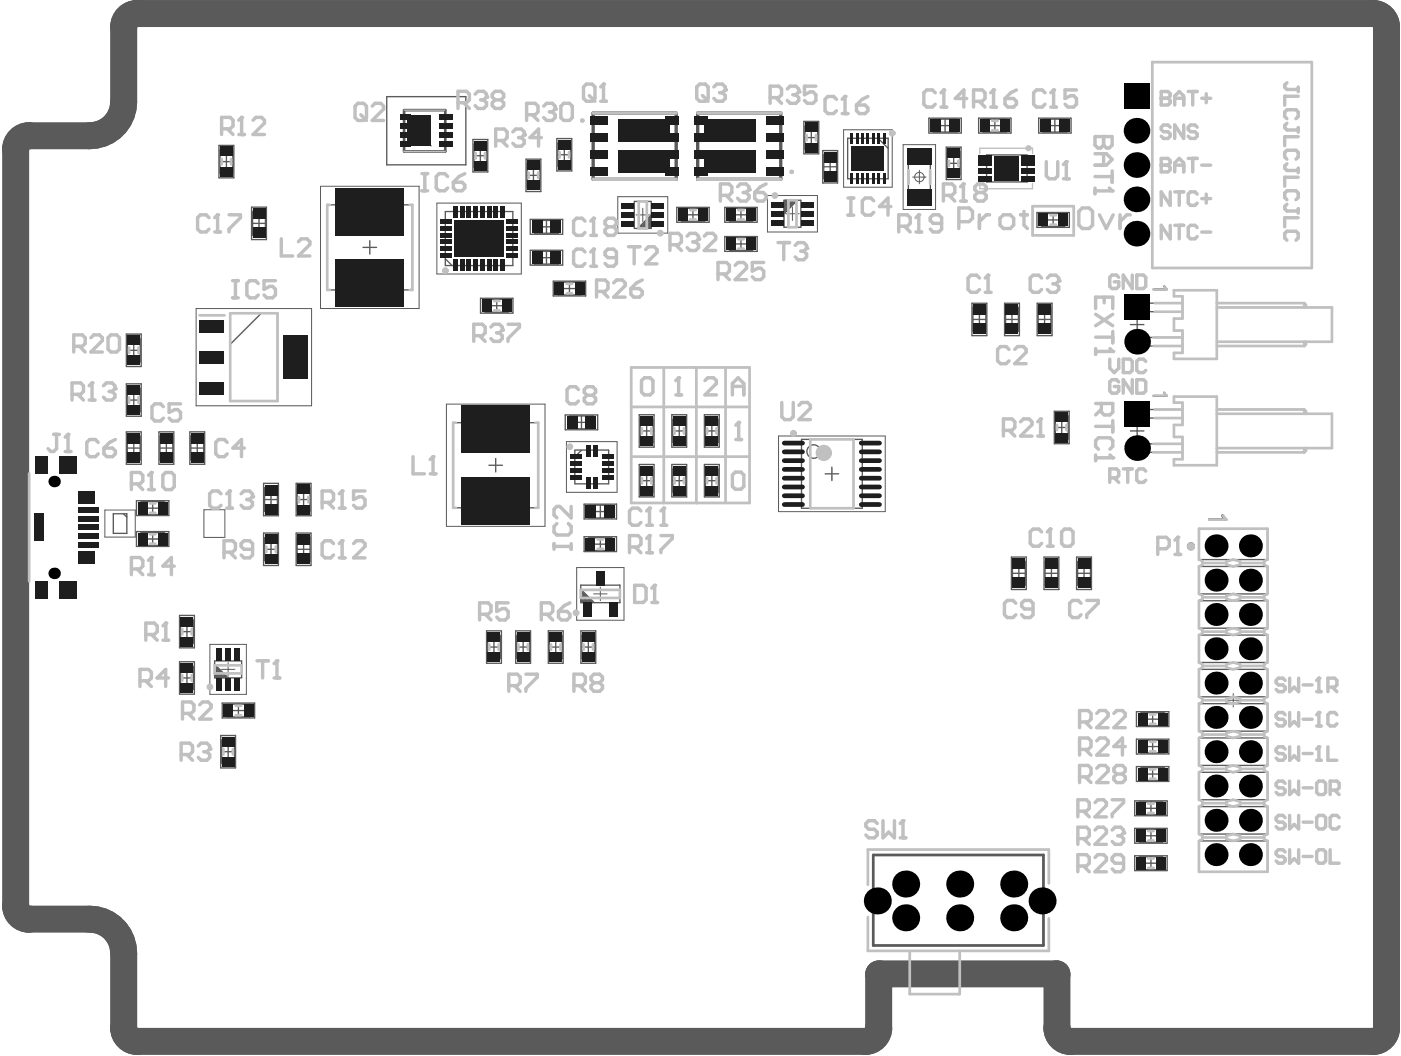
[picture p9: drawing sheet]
<svg xmlns="http://www.w3.org/2000/svg" width="345mm" height="260mm" viewBox="0 0 345 260" stroke-linecap="round" stroke-linejoin="round" font-family="sans-serif">
<g fill="none" stroke="#5a5a5a" stroke-width=".33">
<path d="M54 35.9h3.6v7.9h-3.6zM54.2 39.8h3.2M54.2 37h3.2v5.7h-3.2zM55.8 38.3v3.1M95.3 23.8h19.5v16.8h-19.5zM116.6 34.4h3.6v8h-3.6zM116.8 38.4h3.2M116.8 35.6h3.2v5.6h-3.2zM118.4 36.8v3.2M129.7 39.2h3.6v8h-3.6zM137.3 34.2h3.6v8h-3.6zM137.5 38.2h3.2"/>
<path d="M137.5 35.3h3.2v5.7h-3.2zM139.1 36.6v3.1M198.2 29.9h3.6v8h-3.6zM198.4 33.9h3.2M198.4 31.1h3.2v5.7h-3.2zM200 32.3v3.2M202.8 37.1h3.7v8h-3.7zM203.1 38.2h3.1v5.8h-3.1zM204.7 39.5v3.2M209 34.1h9.9v10h-9.9zM216.5 34.1l2.4 2.5M223.9 38.3h5.5v10.7h-5.5z"/>
<path d="M229 29.1h8v3.7h-8zM230.1 29.4h5.8v3.1h-5.8zM231.4 31h3.2M233 29.4v3.1M233.3 36.3h3.6v8h-3.6zM233.5 37.4h3.2v5.7h-3.2zM235.1 38.7v3.2M241.2 29.1h8v3.7h-8zM242.4 29.4h5.7v3.1h-5.7zM243.2 38.2h10v6.7h-10zM243.7 31h3.1M245.2 29.4v3.1"/>
<path d="M256 29.1h8v3.7h-8zM257.1 29.4h5.9v3.1h-5.9zM258.5 31h3.1M260 29.4v3.1M62 51.1h3.7v8h-3.7zM62.3 55.1h3.1M62.3 52.2h3.1v5.8h-3.1zM63.8 53.5v3.2M80.7 50.5h21v21h-21zM91.2 59.3v3.4M109.8 52.2h16.6v13.3h-16.6zM129.9 43.2h3.2"/>
<path d="M129.9 40.4h3.2v5.7h-3.2zM130.7 54.1h8v3.7h-8zM131.5 41.6v3.2M131.8 54.3h5.8v3.2h-5.8zM133.1 55.9h3.2M134.7 54.3v3.2M156.4 49.7h4.1v6.6h-4.1zM160.5 55.7l-.6 .6M160.5 56l-.3 .3M160.5 54l-2.3 2.3M160.5 54.3l-2 2M160.5 54.7l-1.6 1.6"/>
<path d="M160.5 55l-1.3 1.3M160.5 55.3l-1 1M160.5 53l-3.3 3.3M160.5 53.3l-3 3M160.5 53.7l-2.6 2.6M166.8 51.1h8v3.7h-8zM168 51.4h5.7v3.1h-5.7zM169.2 53h3.2M170.8 51.4v3.1M178.7 51.1h8v3.7h-8zM178.7 58.3h8v3.7h-8zM179.8 51.4h5.7v3.1h-5.7z"/>
<path d="M179.8 58.6h5.7v3.1h-5.7zM181.1 53h3.1M182.7 51.4v3.1M182.7 58.6v3.1M193.3 49.4h4.1v6.6h-4.1zM193.6 49.4l-.3 .3M193.9 49.4l-.6 .6M194.3 49.4l-1 1M194.6 49.4l-1.3 1.3M194.9 49.4l-1.6 1.6M195.3 49.4l-2 2M195.6 49.4l-2.3 2.3"/>
<path d="M195.9 49.4l-2.6 2.6M196.3 49.4l-3 3M196.6 49.4l-3.3 3.3M203.1 41.1h3.1M233.5 40.3h3.2M255.6 52.4h8v3.7h-8zM256.8 52.6h5.6v3.2h-5.6zM258 54.2h3.2M259.6 52.6v3.2M56.8 77.2h11.6v21.7h-11.6zM64.4 77.2l-7.6 7.7M89.5 61h3.3"/>
<path d="M109.8 63.8l1.6 1.7M118.5 73.5h7.9v3.7h-7.9zM119.6 73.8h5.7v3.2h-5.7zM120.9 75.4h3.1M122.5 73.8v3.2M130.7 61.7h8v3.7h-8zM131.8 61.9h5.8v3.2h-5.8zM133.1 63.5h3.2M134.7 61.9v3.2M136.4 69.3h8v3.7h-8zM137.6 69.6h5.6v3.1h-5.6zM138.8 71.1h3.2"/>
<path d="M140.4 69.6v3.1M181.1 60.1h3.1M239.6 74.8h3.7v8h-3.7zM239.9 78.8h3.1M239.9 75.8h3.1v5.9h-3.1zM241.4 77.2v3.1M247.6 74.8h3.7v8h-3.7zM247.9 78.8h3.2M247.9 75.8h3.2v5.9h-3.2zM249.5 77.2v3.1M255.7 74.8h3.6v8h-3.6zM255.9 78.8h3.2"/>
<path d="M255.9 75.8h3.2v5.9h-3.2zM257.5 77.2v3.1M278.7 75.8h3.3M280.3 74.1v3.4M280.3 78.4v3.3M289.4 71.6h10.6v16.9h-10.6v-1.5h2.1v-5.5h-2.1v-3h2.1v-5.5h-2.1zM291.5 74.7h-12.2v2.2h12.2M300 74.7h21.5M300 75.8h28.3v8.5h-28.3M321.5 74.7v1.1M321.5 74.7l.4 .5v.6M31.2 94.6h3.6v8h-3.6z"/>
<path d="M31.2 82.4h3.6v8h-3.6zM31.4 98.6h3.2M31.4 86.4h3.2M31.4 95.8h3.2v5.7h-3.2zM31.4 83.5h3.2v5.7h-3.2zM33 84.8v3.2M33 97.1v3.1M278.7 84.3h3.3M278.7 80h3.3M280.3 82.6v3.3M289.4 97.8h10.6v16.9h-10.6v-1.5h2.1v-5.5h-2.1v-2.9h2.1v-5.5h-2.1zM291.5 83.2h-12.2v2.1h12.2"/>
<path d="M300 85.3h21.5M321.5 84.3v1M321.9 84.3v.6l-.4 .4M31.2 106.5h3.6v8h-3.6zM31.4 110.5h3.2M31.4 107.6h3.2v5.8h-3.2zM33 108.9v3.2M39.2 106.5h3.6v8h-3.6zM39.4 110.5h3.2M39.4 107.6h3.2v5.8h-3.2zM41 108.9v3.2M46.8 106.5h3.7v8h-3.7z"/>
<path d="M47 110.5h3.2M47 107.6h3.2v5.8h-3.2zM48.6 108.9v3.2M65 119.2h3.6v8h-3.6zM73 119.2h3.7v8h-3.7zM111.7 104.2h21v21h-21zM120.5 114.7h3.4M122.2 113v3.4M139.3 102.3h8v3.7h-8zM140.4 102.5h5.9v3.2h-5.9zM141.7 111h8.3v8.3h-8.3zM141.8 104.1h3.1"/>
<path d="M143.3 102.5v3.2M143.4 111l-1.7 1.6M157.6 114.5h3.6v8h-3.6zM157.6 102.2h3.6v8h-3.6zM157.8 118.5h3.2M157.8 106.2h3.2M157.8 115.7h3.2v5.6h-3.2zM157.8 103.4h3.2v5.7h-3.2zM159.4 104.7v3.1M159.4 116.9v3.2M165.6 114.5h3.7v8h-3.7zM165.6 102.2h3.7v8h-3.7z"/>
<path d="M165.9 118.5h3.1M165.9 106.2h3.1M165.9 115.7h3.1v5.6h-3.1zM165.9 103.4h3.1v5.7h-3.1zM167.4 104.7v3.1M167.4 116.9v3.2M173.6 114.5h3.7v8h-3.7zM173.6 102.2h3.7v8h-3.7zM173.9 118.5h3.2M173.9 106.2h3.2M173.9 115.7h3.2v5.6h-3.2zM173.9 103.4h3.2v5.7h-3.2z"/>
<path d="M175.5 104.7v3.1M175.5 116.9v3.2M197.6 108.3h15v17h-15zM203.4 116.8h3.3M205.1 115.2v3.3M259.9 101.4h3.7v8h-3.7zM260.2 105.4h3.1M260.2 102.6h3.1v5.6h-3.1zM261.7 103.8v3.2M278.7 110.5h3.3M278.7 106.2h3.3M278.7 102h3.3"/>
<path d="M280.3 100.4v3.3M280.3 104.6v3.3M280.3 108.8v3.3M291.5 109.4h-12.2v2.1h12.2M291.5 101h-12.2v2.1h12.2M300 102h28.3v8.5h-28.3M300 111.5h21.5M300 101h21.5M321.5 101v1M321.5 110.5v1M321.5 101l.4 .4v.6M321.9 110.5v.6l-.4 .4"/>
<path d="M27.9 126.7h3.4v4.8h-3.4zM30.4 126.7l.9 .8M33.6 123.4h8v3.7h-8zM33.6 131.1h8v3.6h-8zM34.8 123.7h5.7v3.2h-5.7zM34.8 131.3h5.7v3.2h-5.7zM36.1 132.9h3.1M36.1 125.3h3.1M37.6 123.7v3.2M37.6 131.3v3.2M65 131.4h3.6v8h-3.6zM65.2 135.4h3.2"/>
<path d="M65.2 123.2h3.2M65.2 120.2h3.2v5.9h-3.2zM65.2 132.6h3.2v5.7h-3.2zM66.8 121.6v3.1M66.8 133.8v3.2M73 131.4h3.7v8h-3.7zM73.3 135.4h3.1M73.3 123.2h3.1M73.3 132.5h3.1v5.8h-3.1zM73.3 120.3h3.1v5.7h-3.1zM74.8 121.6v3.1M74.8 133.8v3.2"/>
<path d="M144 124.3h8v3.7h-8zM144 132.3h8v3.7h-8zM145.1 124.5h5.8v3.2h-5.8zM145.2 132.6h5.6v3.1h-5.6zM146.4 134.2h3.2M146.4 126.1h3.2M148 124.5v3.2M148 132.6v3.1M249.3 137.4h3.7v7.9h-3.7zM249.6 138.4h3.1v5.9h-3.1zM251.2 139.8v3.1M257.4 137.4h3.6v7.9h-3.6z"/>
<path d="M257.6 138.4h3.2v5.9h-3.2zM259.2 139.8v3.1M265.4 137.4h3.7v7.9h-3.7zM265.6 138.4h3.2v5.9h-3.2zM267.2 139.8v3.1M295.6 138l.8 .4v.8l-.8 .5M295.6 138v-7.6h16.9v7.6M295.6 139.7v6.7M295.6 138h16.9M295.6 139.7h16.9M298.7 133.5v2.1M298.7 135.6h2.1"/>
<path d="M298.7 133.5h2.1M298.7 133.5l.6 .6M299.3 134.1v1M299.3 135.1l-.6 .5M299.3 134.1h1M299.3 135.1h1M300.3 134.1v1M300.3 135.1l.5 .5M300.8 133.5v2.1M300.8 133.5l-.5 .6M302.3 138.4l1.7-.4 1.7 .4v.8l-1.7 .5-1.7-.5zM307.2 135.6h2.1"/>
<path d="M307.2 133.5h2.1M307.2 133.5v2.1M307.2 133.5l.6 .6M307.8 135.1l-.6 .5M307.8 134.1h.9M307.8 134.1v1M307.8 135.1h.9M308.7 135.1l.6 .5M308.7 134.1v1M309.3 133.5l-.6 .6M309.3 133.5v2.1M312.5 138l-.9 .4v.8l.9 .5"/>
<path d="M312.5 139.7v6.7M44.3 151.7h3.6v8h-3.6zM44.5 155.7h3.2M44.5 152.9h3.2v5.7h-3.2zM46.1 154.1v3.2M119.9 155.5h3.7v8h-3.7zM120.2 159.5h3.2M120.2 156.7h3.2v5.7h-3.2zM121.8 158v3.1M127.1 155.5h3.7v8h-3.7zM127.4 159.5h3.1M127.4 156.7h3.1v5.7h-3.1z"/>
<path d="M129 158v3.1M135.2 155.5h3.6v8h-3.6zM135.4 159.5h3.2M135.4 156.7h3.2v5.7h-3.2zM137 158v3.1M143.2 146.3l2.3 2.3M143.2 146.6l2 2M143.2 146.9l1.6 1.7M143.2 147.3l1.3 1.3M143.2 147.6l1 1M143.2 147.9l.6 .7M143.2 148.3l.3 .3"/>
<path d="M143.2 144.3h9.6v4.3h-9.6zM143.2 145.6l3 3M143.2 145.9l2.6 2.7M143.2 145.3l3.3 3.3M143.2 155.5h3.7v8h-3.7zM143.5 159.5h3.1M143.5 156.7h3.1v5.7h-3.1zM145 158v3.1M249.6 141.3h3.1M257.6 141.3h3.2M265.6 141.3h3.2M295.6 146.4l.8 .4v.9l-.8 .4"/>
<path d="M295.6 154.9l.8 .4v.9l-.8 .4M295.6 148.1v6.8M295.6 156.6v6.7M295.6 156.6h16.9M295.6 154.9h16.9M295.6 146.4h16.9M295.6 148.1h16.9M298.7 142v2.1M298.7 150.4v2.2M298.7 158.9v2.1M298.7 158.9h2.1M298.7 158.9l.6 .6"/>
<path d="M298.7 152.6h2.1M298.7 150.4h2.1M298.7 150.4l.6 .6M298.7 144.1h2.1M298.7 142h2.1M298.7 142l.6 .6M299.3 142.6v.9M299.3 151v1M299.3 159.5v.9M299.3 159.5h1M299.3 152l-.6 .6M299.3 152h1"/>
<path d="M299.3 151h1M299.3 143.5l-.6 .6M299.3 143.5h1M299.3 142.6h1M300.3 142.6v.9M300.3 151v1M300.3 159.5v.9M300.3 152l.5 .6M300.3 143.5l.5 .6M300.8 142v2.1M300.8 150.4v2.2M300.8 158.9v2.1"/>
<path d="M300.8 158.9l-.5 .6M300.8 150.4l-.5 .6M300.8 142l-.5 .6M302.3 146.9l1.7-.5 1.7 .5v.8l-1.7 .4-1.7-.4zM302.3 155.3l1.7-.4 1.7 .4v.8l-1.7 .5-1.7-.5zM307.2 158.9h2.1M307.2 152.6h2.1M307.2 150.4h2.1M307.2 158.9l.6 .6M307.2 144.1h2.1M307.2 142h2.1M307.2 150.4l.6 .6"/>
<path d="M307.2 142v2.1M307.2 150.4v2.2M307.2 158.9v2.1M307.2 142l.6 .6M307.8 152l-.6 .6M307.8 159.5h.9M307.8 143.5l-.6 .6M307.8 152h.9M307.8 151h.9M307.8 143.5h.9M307.8 142.6h.9M307.8 142.6v.9"/>
<path d="M307.8 151v1M307.8 159.5v.9M308.7 152l.6 .6M308.7 143.5l.6 .6M308.7 142.6v.9M308.7 151v1M308.7 159.5v.9M309.3 158.9l-.6 .6M309.3 150.4l-.6 .6M309.3 142l-.6 .6M309.3 142v2.1M309.3 150.4v2.2"/>
<path d="M309.3 158.9v2.1M312.5 146.4l-.9 .4v.9l.9 .4M312.5 154.9l-.9 .4v.9l.9 .4M312.5 148.1v6.8M312.5 156.6v6.7M44.3 163.1h3.6v8h-3.6zM44.5 167.1h3.2M44.5 164.3h3.2v5.7h-3.2zM46.1 165.6v3.1M52.9 162.9h6.7v4.2h-6.7zM52.9 163.8l3.3 3.3M52.9 164.1l3 3"/>
<path d="M52.9 164.4l2.7 2.7M52.9 164.8l2.3 2.3M52.9 165.1l2 2M52.9 165.4l1.7 1.7M52.9 165.8l1.3 1.3M52.9 166.1l1 1M52.9 166.4l.7 .7M52.9 166.8l.3 .3M54.8 173.3h8v3.7h-8zM55.9 173.6h5.7v3.2h-5.7zM57.2 175.2h3.2M58.8 173.6v3.2"/>
<path d="M280.1 175.5h8v3.6h-8zM281.3 175.7h5.7v3.2h-5.7zM282.6 177.3h3.1M284.1 175.7v3.2M295.6 163.3l.8 .5v.8l-.8 .4M295.6 171.8l.8 .4v.9l-.8 .4M295.6 165v6.8M295.6 173.5v6.8M295.6 171.8h16.9M295.6 173.5h16.9M295.6 163.3h16.9M295.6 165h16.9"/>
<path d="M298.7 167.4v2.1M298.7 175.8v2.1M298.7 177.9h2.1M298.7 175.8h2.1M298.7 175.8l.6 .6M298.7 169.5h2.1M298.7 167.4h2.1M298.7 167.4l.6 .5M298.7 161h2.1M299.3 167.9v1M299.3 176.4v.9M299.3 177.3l-.6 .6"/>
<path d="M299.3 177.3h1M299.3 176.4h1M299.3 168.9l-.6 .6M299.3 167.9h1M299.3 160.4l-.6 .6M299.3 160.4h1M299.3 168.9h1M300.3 167.9v1M300.3 176.4v.9M300.3 177.3l.5 .6M300.3 168.9l.5 .6M300.3 160.4l.5 .6"/>
<path d="M300.8 167.4v2.1M300.8 175.8v2.1M300.8 175.8l-.5 .6M300.8 167.4l-.5 .5M302.3 163.8l1.7-.5 1.7 .5v.8l-1.7 .4-1.7-.4zM302.3 172.3l1.7-.5 1.7 .5v.7l-1.7 .5-1.7-.5zM307.2 177.9h2.1M307.2 175.8h2.1M307.2 169.5h2.1M307.2 167.4h2.1M307.2 175.8l.6 .6M307.2 161h2.1"/>
<path d="M307.2 167.4l.6 .5M307.2 167.4v2.1M307.2 175.8v2.1M307.8 177.3l-.6 .6M307.8 168.9l-.6 .6M307.8 177.3h.9M307.8 176.4h.9M307.8 160.4l-.6 .6M307.8 167.9h.9M307.8 160.4h.9M307.8 167.9v1M307.8 176.4v.9"/>
<path d="M307.8 168.9h.9M308.7 177.3l.6 .6M308.7 168.9l.6 .6M308.7 160.4l.6 .6M308.7 167.9v1M308.7 176.4v.9M309.3 175.8l-.6 .6M309.3 167.4l-.6 .5M309.3 167.4v2.1M309.3 175.8v2.1M312.5 163.3l-.9 .5v.8l.9 .4M312.5 171.8l-.9 .4v.9l.9 .4"/>
<path d="M312.5 165v6.8M312.5 173.5v6.8M54.4 181.3h3.7v8h-3.7zM54.7 185.3h3.1M54.7 182.5h3.1v5.7h-3.1zM56.2 183.7v3.2M279.7 197.5h8v3.6h-8zM280.1 182.2h8v3.7h-8zM280.1 189h8v3.7h-8zM280.9 197.7h5.7v3.2h-5.7zM281.3 182.5h5.7v3.1h-5.7zM281.3 189.2h5.7v3.2h-5.7z"/>
<path d="M282.1 199.3h3.2M282.6 190.8h3.1M282.6 184.1h3.1M283.7 197.7v3.2M284.1 182.5v3.1M284.1 189.2v3.2M295.6 180.3l.8 .4v.8l-.8 .4M295.6 188.7l.8 .4v.9l-.8 .4M295.6 197.2l.8 .4v.9l-.8 .4M295.6 181.9v6.8M295.6 190.4v6.8M295.6 198.9v6.7"/>
<path d="M295.6 197.2h16.9M295.6 198.9h16.9M295.6 190.4h16.9M295.6 188.7h16.9M295.6 180.3h16.9M295.6 181.9h16.9M298.7 184.3v2.1M298.7 192.7v2.1M298.7 194.8h2.1M298.7 192.7h2.1M298.7 192.7l.6 .6M298.7 186.4h2.1"/>
<path d="M298.7 184.3h2.1M298.7 184.3l.6 .6M299.3 184.9v.9M299.3 193.3v1M299.3 194.3l-.6 .5M299.3 194.3h1M299.3 193.3h1M299.3 185.8l-.6 .6M299.3 185.8h1M299.3 184.9h1M300.3 184.9v.9M300.3 193.3v1"/>
<path d="M300.3 194.3l.5 .5M300.3 185.8l.5 .6M300.8 184.3v2.1M300.8 192.7v2.1M300.8 192.7l-.5 .6M300.8 184.3l-.5 .6M302.3 180.7l1.7-.4 1.7 .4v.8l-1.7 .4-1.7-.4zM302.3 189.2l1.7-.5 1.7 .5v.7l-1.7 .5-1.7-.5zM302.3 197.6l1.7-.4 1.7 .4v.8l-1.7 .5-1.7-.5zM307.2 194.8h2.1M307.2 192.7h2.1M307.2 186.4h2.1"/>
<path d="M307.2 184.3h2.1M307.2 192.7l.6 .6M307.2 184.3v2.1M307.2 192.7v2.1M307.2 184.3l.6 .6M307.8 194.3l-.6 .5M307.8 185.8l-.6 .6M307.8 194.3h.9M307.8 193.3h.9M307.8 185.8h.9M307.8 184.9h.9M307.8 184.9v.9"/>
<path d="M307.8 193.3v1M308.7 194.3l.6 .5M308.7 185.8l.6 .6M308.7 184.9v.9M308.7 193.3v1M309.3 192.7l-.6 .6M309.3 184.3l-.6 .6M309.3 184.3v2.1M309.3 192.7v2.1M312.5 180.3l-.9 .4v.8l.9 .4M312.5 188.7l-.9 .4v.9l.9 .4M312.5 197.2l-.9 .4v.9l.9 .4"/>
<path d="M312.5 181.9v6.8M312.5 190.4v6.8M312.5 198.9v6.7M279.7 204.2h8v3.7h-8zM279.7 211h8v3.7h-8zM280.9 204.5h5.7v3.1h-5.7zM280.9 211.2h5.7v3.2h-5.7zM282.1 212.8h3.2M282.1 206.1h3.2M283.7 204.5v3.1M283.7 211.2v3.2M295.6 205.6l.8 .4v.9l-.8 .4"/>
<path d="M295.6 207.3v7.6h16.9v-7.6M295.6 205.6h16.9M295.6 207.3h16.9M298.7 209.6h2.1M298.7 211.8h2.1M298.7 209.6l.6 .6M298.7 201.2v2.1M298.7 209.6v2.2M298.7 203.3h2.1M298.7 201.2h2.1M298.7 201.2l.6 .6M299.3 211.2l-.6 .6"/>
<path d="M299.3 201.8v.9M299.3 210.2v1M299.3 211.2h1M299.3 210.2h1M299.3 202.7l-.6 .6M299.3 201.8h1M299.3 202.7h1M300.3 201.8v.9M300.3 210.2v1M300.3 211.2l.5 .6M300.3 202.7l.5 .6M300.8 201.2v2.1"/>
<path d="M300.8 209.6v2.2M300.8 209.6l-.5 .6M300.8 201.2l-.5 .6M302.3 206.1l1.7-.5 1.7 .5v.8l-1.7 .4-1.7-.4zM307.2 209.6h2.1M307.2 211.8h2.1M307.2 203.3h2.1M307.2 201.2h2.1M307.2 209.6l.6 .6M307.2 201.2l.6 .6M307.2 201.2v2.1M307.2 209.6v2.2"/>
<path d="M307.8 202.7l-.6 .6M307.8 211.2h.9M307.8 210.2h.9M307.8 201.8h.9M307.8 201.8v.9M307.8 210.2v1M307.8 211.2l-.6 .6M307.8 202.7h.9M308.7 211.2l.6 .6M308.7 202.7l.6 .6M308.7 201.8v.9M308.7 210.2v1"/>
<path d="M309.3 201.2l-.6 .6M309.3 209.6l-.6 .6M309.3 201.2v2.1M309.3 209.6v2.2M312.5 205.6l-.9 .4v.9l.9 .4"/>
<circle cx="252.2" cy="39.2" r=".33"/>
<circle cx="200.6" cy="111.3" r="1.66"/>
</g>
<g fill="none" stroke="#5a5a5a" stroke-width=".25">
<path d="M208 32h11.9v14.2h-11.9zM222.6 35.7h8v15.9h-8zM79 45.9h24.3v30.2h-24.3zM107.7 50.1h20.8v17.5h-20.8zM152.3 48.5h12.3v9h-12.3zM156.8 53h3.3M158.5 51.3v3.4M189.2 48.2h12.3v9h-12.3zM193.7 52.7h3.3M195.3 51v3.4M225 43.7h3.3M226.6 42v3.3"/>
<path d="M48.3 76.1h28.5v23.9h-28.5zM110 99.6h24.4v30.2h-24.4zM139.6 108.9h12.5v12.5h-12.5zM191.9 107.5h26.3v18.6h-26.3zM25.9 125.8h7.4v6.6h-7.4zM50.3 125.7h5.1v6.8h-5.1zM142.2 139.9h11.6v13h-11.6zM298.1 134.6h3.4M299.8 132.9v3.3M306.6 134.6h3.3M308.2 132.9v3.3M51.7 158.9h9v12.3h-9z"/>
<path d="M146.3 146.4h3.4M148 144.8v3.3M298.1 160h3.4M298.1 151.5h3.4M298.1 143h3.4M299.8 141.4v3.3M299.8 149.8v3.4M299.8 158.3v3.3M306.6 160h3.3M306.6 151.5h3.3M306.6 143h3.3M308.2 141.4v3.3"/>
<path d="M308.2 149.8v3.4M308.2 158.3v3.3M54.6 165h3.3M56.2 163.4v3.3M298.1 176.9h3.4M298.1 168.4h3.4M299.8 166.7v3.4M299.8 175.2v3.3M302.4 172.6h3.3M304 171v3.3M306.6 176.9h3.3M306.6 168.4h3.3"/>
<path d="M308.2 166.7v3.4M308.2 175.2v3.3M298.1 193.8h3.4M298.1 185.3h3.4M299.8 183.7v3.3M299.8 192.1v3.4M306.6 193.8h3.3M306.6 185.3h3.3M308.2 183.7v3.3M308.2 192.1v3.4M298.1 210.7h3.4M298.1 202.2h3.4"/>
<path d="M299.8 200.6v3.3M299.8 209v3.4M306.6 210.7h3.3M306.6 202.2h3.3M308.2 200.6v3.3M308.2 209v3.4"/>
<circle cx="226.6" cy="43.7" r="1.17"/>
</g>
<path d="M287 70.6l.6 .8h-3.3M287 96.8l.6 .8h-3.3" fill="none" stroke="#5a5a5a" stroke-width=".5"/>
<path d="M99.6 27.2h10.2v10.1h-10.2zM301.4 127.1l.7 .9h-4" fill="none" stroke="#5a5a5a" stroke-width=".67"/>
<circle cx="293.6" cy="134.7" r=".5" fill="none" stroke="#5a5a5a" stroke-width="1"/>
<path d="M146.2 27.9h20.5v16.3h-20.5zM172 27.9h20.5v16.3h-20.5z" fill="none" stroke="#5a5a5a" stroke-width=".83"/>
<path d="M215.3 210.8h41.9v22.3h-41.9z" fill="none" stroke="#5a5a5a" stroke-width=".68"/>
<path d="M31.5 4.3a3.3 3.3 0 0 1 2.3-1h304.7a3.3 3.3 0 0 1 3.3 3.4v246.7a3.3 3.3 0 0 1-3.3 3.3h-74.6a3.3 3.3 0 0 1-3.3-3.3v-13.1l-.2-.2h-43.8v13.3a3.3 3.3 0 0 1-3.3 3.3h-179.5a3.3 3.3 0 0 1-3.3-3.3v-18.3a8.4 8.4 0 0 0-8.5-8.5h-14.8a3.3 3.3 0 0 1-3.3-3.3v-186.5a3.3 3.3 0 0 1 3.3-3.3h14.8a8.4 8.4 0 0 0 8.5-8.5v-18.3a3.3 3.3 0 0 1 1-2.4z" fill="none" stroke="#5a5a5a" stroke-width="6.7"/>
<g fill="none" stroke="#c0c0c0" stroke-width=".67">
<path d="M54.6 39.2v1.3M57 39.2v1.3M117.3 37.7v1.4M119.6 37.7v1.4M137.9 37.5v1.3M140.3 37.5v1.3M198.8 33.3v1.3M201.2 33.3v1.3M233.9 39.6v1.3M236.3 39.6v1.3M244.6 32.1h1.3M244.6 29.8h1.3"/>
<path d="M81.3 50.5h-.6v21h.6M101 50.5h.7v21h-.7M130.3 42.6v1.3M132.7 42.6v1.3M157.5 49.7h2v6.6h-2zM170.2 51.8h1.3M170.2 54.1h1.3M182 51.8h1.3M182 59h1.3M182 54.1h1.3M194.4 49.4h1.9v6.6h-1.9zM224 42v3.3"/>
<path d="M229.3 42v3.3M259 55.4h1.3M259 53.1h1.3M49.2 77.7h6.1M56.8 77.2h11.6v21.7h-11.6zM121.8 76.5h1.3M121.8 74.2h1.3M139.7 70h1.3M139.7 72.3h1.3M182 61.3h1.3M284.7 74.7h6.8M284.7 76.9h6.8"/>
<path d="M289.4 71.6h10.6v16.9h-10.6v-1.5h2.1v-5.5h-2.1v-3h2.1v-5.5h-2.1zM300 74.7h21.5M300 75.8h28.3v8.5h-28.3M321.5 74.7l.4 .5v.6M321.5 74.7v1.1M31.8 85.7v1.3M31.8 98v1.3M34.1 85.7v1.3M34.1 98v1.3M284.4 83.2h7.1M284.4 85.3h7.1M289.4 97.8h10.6v16.9h-10.6v-1.5h2.1v-5.5h-2.1v-2.9h2.1v-5.5h-2.1z"/>
<path d="M300 85.3h21.5M321.5 84.3v1M321.9 84.3v.6l-.4 .4M7.2 116.7v26.7M112.4 104.2h-.7v21h.7M132 104.2h.7v21h-.7M158.2 105.6v1.3M158.2 117.8v1.4M160.6 105.6v1.3M160.6 117.8v1.4M166.3 105.6v1.3M166.3 117.8v1.4"/>
<path d="M168.6 105.6v1.3M168.6 117.8v1.4M174.3 105.6v1.3M174.3 117.8v1.4M176.6 105.6v1.3M176.6 117.8v1.4M199.7 108.3h10.7v17h-10.7zM260.6 104.7v1.4M262.9 104.7v1.4M284.4 109.4h7.1M284.4 111.5h7.1M284.7 103.1h6.8"/>
<path d="M284.7 101h6.8M300 111.5h21.5M300 101h21.5M300 102h28.3v8.5h-28.3M321.5 101l.4 .4v.6M321.5 101v1M321.5 110.5v1M321.9 110.5v.6l-.4 .4M37 134.1h1.3M37 131.7h1.3M37 124.1h1.3M37 126.4h1.3"/>
<path d="M65.6 134.8v1.3M68 134.8v1.3M73.7 122.5v1.3M76 122.5v1.3M147.3 133h1.4M147.3 135.3h1.4M295.6 130.4h16.9v7.6l-.9 .4v.8l.9 .5v6.7l-.9 .4v.9l.9 .4v6.8l-.9 .4v.9l.9 .4v6.7l-.9 .5v.8l.9 .4v6.8l-.9 .4v.9l.9 .4v6.8l-.9 .4v.8l.9 .4v6.8l-.9 .4v.9l.9 .4v6.8l-.9 .4v.9l.9 .4v6.7l-.9 .4v.9l.9 .4v7.6h-16.9v-7.6l.8-.4v-.9l-.8-.4v-6.7l.8-.4v-.9l-.8-.4v-6.8l.8-.4v-.9l-.8-.4v-6.8l.8-.4v-.8l-.8-.4v-6.8l.8-.4v-.9l-.8-.4v-6.8l.8-.4v-.8l-.8-.5v-6.7l.8-.4v-.9l-.8-.4v-6.8l.8-.4v-.9l-.8-.4v-6.7l.8-.5v-.8l-.8-.4zM296.4 138.8h5.9M302.3 138.4l1.7-.4 1.7 .4v.8l-1.7 .5-1.7-.5zM305.7 138.8h5.9M44.9 155.1v1.3M47.3 155.1v1.3"/>
<path d="M120.6 158.9v1.3M122.9 158.9v1.3M127.8 158.9v1.3M130.1 158.9v1.3M135.8 158.9v1.3M138.2 158.9v1.3M143.2 145.4h9.6v2h-9.6zM143.9 158.9v1.3M146.2 158.9v1.3M296.4 155.7h5.9M296.4 147.3h5.9M302.3 146.9l1.7-.5 1.7 .5v.8l-1.7 .4-1.7-.4z"/>
<path d="M302.3 155.3l1.7-.4 1.7 .4v.8l-1.7 .5-1.7-.5zM305.7 155.7h5.9M305.7 147.3h5.9M44.9 166.5v1.3M47.3 166.5v1.3M52.9 164h6.7v2h-6.7zM58.1 176.3h1.3M58.1 174h1.3M283.5 176.1h1.3M283.5 178.5h1.3M296.4 172.6h5.9M296.4 164.2h5.9"/>
<path d="M302.3 163.8l1.7-.5 1.7 .5v.8l-1.7 .4-1.7-.4zM302.3 172.3l1.7-.5 1.7 .5v.7l-1.7 .5-1.7-.5zM305.7 172.6h5.9M305.7 164.2h5.9M55.1 184.7v1.3M57.4 184.7v1.3M283.1 198.1h1.3M283.5 189.7h1.3M283.5 192h1.3M283.5 182.9h1.3M283.5 185.2h1.3M296.4 198h5.9"/>
<path d="M296.4 189.6h5.9M296.4 181.1h5.9M302.3 180.7l1.7-.4 1.7 .4v.8l-1.7 .4-1.7-.4zM302.3 189.2l1.7-.5 1.7 .5v.7l-1.7 .5-1.7-.5zM302.3 197.6l1.7-.4 1.7 .4v.8l-1.7 .5-1.7-.5zM305.7 198h5.9M305.7 189.6h5.9M305.7 181.1h5.9M283.1 214h1.3M283.1 211.7h1.3M283.1 207.2h1.3M283.1 204.9h1.3"/>
<path d="M283.1 200.5h1.3M296.4 206.5h5.9M302.3 206.1l1.7-.5 1.7 .5v.8l-1.7 .4-1.7-.4zM305.7 206.5h5.9"/>
</g>
<path d="M284.1 15.3h39.3v50.8h-39.3zM254.5 50.8h10.2v7.2h-10.2zM155.6 90.6h29.2v33.4h-29.2zM163.6 90.6v33.4M171.7 90.6v33.4M178.9 90.6v33.4M155.6 112.6h29.2M155.6 100.3h29.2M258.6 217.8v-8.3h-44.7v8.6M213.9 226.1v8.3h44.7v-8M236.6 234.4v10.7h-12.3v-10.3" fill="none" stroke="#c0c0c0" stroke-width=".68"/>
<path d="M99.5 37.3h10.3M99.6 27.2h10.1M241.5 37.9v-1.4h13v1.4M241.5 45.2v1.3h13v-1.3" fill="none" stroke="#c0c0c0" stroke-width=".33"/>
<path d="M146.2 27.9h20.5M172 27.9h20.5M146.2 44.2h20.5M172 44.2h20.5" fill="none" stroke="#c0c0c0" stroke-width=".83"/>
<path d="M173.8 93.8l.7-.7h1.4l.7 .7v.7l-2.8 2.9h2.8M180.6 97.4v-2.9l1.4-1.4 1.4 1.4v2.9M180.6 95.3h2.8M181.3 116.4h1.4l.7 .7v2.8l-.7 .7h-1.4l-.7-.7v-2.8zM181.4 108.4h1.4M182.1 104.1v4.3" fill="none" stroke="#c0c0c0" stroke-width=".85"/>
<circle cx="182.1" cy="104.1" r=".42" fill="#c0c0c0"/>
<g fill="none" stroke="#c0c0c0" stroke-width=".85">
<path d="M317.3 29.3l-.6-.6v-1.1l.6-.5h2.2l.5 .5v1.1l-.5 .6M317.3 39.3l-.6-.6v-1.1l.6-.6h2.2l.5 .6v1.1l-.5 .6M317.3 20.4l-.6 .5v.6l.6 .6h2.7M317.3 30.4l-.6 .5v.6l.6 .5h2.7M320 21.5v1.1M320 31.5v1.1M320 23.7h-3.3v2.2M320 33.7h-3.3v2.2M317.3 49.2l-.6-.5v-1.1l.6-.6h2.2l.5 .6v1.1l-.5 .5M317.3 59.2l-.6-.5v-1.1l.6-.6h2.2l.5 .6v1.1l-.5 .5M317.3 40.4l-.6 .5v.6l.6 .5h2.7M317.3 50.4l-.6 .5v.6l.6 .5h2.7"/>
<path d="M320 41.5v1.1M320 51.5v1.1M320 43.7h-3.3v2.2M320 53.7h-3.3v2.2M18.2 85.4h2.1l.7-.7v-1.4l-.7-.7h-2.1v4.2M19.6 85.4l1.4 1.4M22.4 83.3l.7-.7h1.4l.7 .7v.7l-2.8 2.8h2.8M27.3 82.6h1.4l.8 .7v2.8l-.8 .7h-1.4l-.7-.7v-2.8zM182.1 104.1l-.7 .7M44.7 186h2.1l.7-.7v-1.4l-.7-.7h-2.1v4.2M46.1 186l1.4 1.4M48.9 183.9l.7-.7h1.4l.7 .7v.7"/>
</g>
<circle cx="51.7" cy="184.6" r=".42" fill="#c0c0c0"/>
<path d="M63.3 162.9h2.9M64.7 162.9v4.2M67.6 167.1h1.4M68.3 162.9v4.2M50.3 185.3h.7M51 185.3l.7 .7v.7l-.7 .7h-1.4l-.7-.7M51.7 184.6l-.7 .7" fill="none" stroke="#c0c0c0" stroke-width=".85"/>
<circle cx="68.3" cy="162.9" r=".42" fill="#c0c0c0"/>
<path d="M286.3 22.6v3.3h1.6l.6-.6v-.5l-.6-.6h-1.6M288.5 55.6v3.3l-2.2-3.3v3.3M289.6 55.6h2.2M290.7 55.6v3.3M295.1 56.1l-.5-.5h-1.1l-.6 .5v2.2l.6 .6h1.1l.5-.6M296.2 57.2h2.3M147.1 71.8h2.1l.7-.7v-1.4l-.7-.7h-2.1v4.3M148.5 71.8l1.4 1.5M151.3 69.7l.7-.7h1.4l.7 .7v.7l-2.8 2.9h2.8M155.5 71.1h2.1l.7 .7v.8l-.7 .7h-1.4l-.7-.7zM158.3 69l-1.4 .7-1.4 1.4M68.3 162.9l-.7 .7" fill="none" stroke="#c0c0c0" stroke-width=".85"/>
<path d="M287 70.6l.6 .8h-3.3M287 96.8l.6 .8h-3.3" fill="none" stroke="#c0c0c0" stroke-width=".5"/>
<circle cx="286.3" cy="24.2" r=".42" fill="#c0c0c0"/>
<path d="M286.3 22.6h1.6l.6 .5v.6l-.6 .5h-1.6M289.6 24.2h2.2M289.6 25.9v-2.2l1.1-1.1 1.1 1.1v2.2M292.9 22.6h2.2M294 22.6v3.3M296.2 24.2h2.3M297.4 23.1v2.2M316.8 184.7l-.5-.6h-1.2l-.5 .6v.5l.5 .6h1.2l.5 .5v.6l-.5 .5h-1.2l-.5-.5M317.9 184.1v3.3l1.1-1.1 1.1 1.1v-3.3M321.2 185.8h2.3M324.6 187.4h1.1M325.1 184.1v3.3" fill="none" stroke="#c0c0c0" stroke-width=".85"/>
<circle cx="325.1" cy="184.1" r=".42" fill="#c0c0c0"/>
<path d="M17.8 97.2h2.1l.7-.7v-1.4l-.7-.7h-2.1v4.2M19.2 97.2l1.4 1.4M22 98.6h1.4M22.7 94.4v4.2M325.1 184.1l-.5 .6M327.3 184.1v3.3h2.3" fill="none" stroke="#c0c0c0" stroke-width=".85"/>
<circle cx="22.7" cy="94.4" r=".42" fill="#c0c0c0"/>
<path d="M22.7 94.4l-.7 .7M25.5 95.1l.7-.7h1.4l.7 .7v.7" fill="none" stroke="#c0c0c0" stroke-width=".85"/>
<circle cx="28.3" cy="95.8" r=".42" fill="#c0c0c0"/>
<path d="M26.9 96.5h.7M27.6 96.5l.7 .7v.7l-.7 .7h-1.4l-.7-.7M28.3 95.8l-.7 .7M13.2 107.1h1.5M14 107.1v3.5l-.8 .7h-.7l-.7-.7M16.1 111.3h1.4M16.8 107.1v4.2" fill="none" stroke="#c0c0c0" stroke-width=".85"/>
<circle cx="16.8" cy="107.1" r=".42" fill="#c0c0c0"/>
<path d="M16.8 107.1l-.7 .7M24.2 109.1l-.7-.7h-1.4l-.7 .7v2.8l.7 .7h1.4l.7-.7M25.6 110.5h2.1l.7 .7v.7l-.7 .7h-1.4l-.7-.7zM28.4 108.4l-1.4 .7-1.4 1.4M35.9 156.4h2.2l.7-.7v-1.4l-.7-.7h-2.2v4.2M37.3 156.4l1.5 1.4M40.2 157.8h1.4M40.9 153.6v4.2M45 175.9h2.1l.7-.7v-1.4l-.7-.7h-2.1v4.2M46.4 175.9l1.4 1.4M49.2 173.8l.7-.7h1.4l.7 .7v.7l-2.8 2.8h2.8" fill="none" stroke="#c0c0c0" stroke-width=".85"/>
<circle cx="40.9" cy="153.6" r=".42" fill="#c0c0c0"/>
<path d="M51.5 53.7l-.7-.7h-1.4l-.7 .7v2.8l.7 .7h1.4l.7-.7M52.9 57.2h1.4M53.6 53v4.2M44.5 99.6h-2.8v2.1l1.4-.7h.7l.7 .7v1.4l-.7 .7h-1.4l-.7-.7M40.3 100.3l-.7-.7h-1.4l-.7 .7v2.8l.7 .7h1.4l.7-.7M56 109.1l-.7-.7h-1.4l-.7 .7v2.8l.7 .7h1.4l.7-.7M60.2 110.5h-2.8l2.1-2.1v4.2M40.9 153.6l-.7 .7" fill="none" stroke="#c0c0c0" stroke-width=".85"/>
<circle cx="53.6" cy="53" r=".42" fill="#c0c0c0"/>
<path d="M53.6 53l-.7 .7M56.5 53h2.8v.7l-2.8 2.8v.7M69.3 58.9v4.2h2.9M73.6 59.6l.7-.7h1.4l.7 .7v.7l-2.8 2.8h2.8M101.8 112.6v4.2h2.8M106 116.8h1.5M106.7 112.6v4.2" fill="none" stroke="#c0c0c0" stroke-width=".85"/>
<circle cx="106.7" cy="112.6" r=".42" fill="#c0c0c0"/>
<g fill="none" stroke="#c0c0c0" stroke-width=".85">
<path d="M104 42.8h1.4M104 47h1.4M104.7 42.8v4.2M110.4 43.5l-.7-.7h-1.5l-.7 .7v2.8l.7 .7h1.5l.7-.7M111.8 44.9h2.1l.7 .7v.7l-.7 .7h-1.4l-.7-.7zM114.6 42.8l-1.4 .7-1.4 1.4M116.8 82.8h2.1l.7-.7v-1.5l-.7-.7h-2.1v4.3M118.2 82.8l1.4 1.4M121 80.6l.7-.7h1.4l.7 .7v.8M106.7 112.6l-.7 .7M136.6 134v1.4M136.6 134.7h4.2"/>
<path d="M137.3 129.1l-.7 .7v1.4l.7 .7h2.8l.7-.7v-1.4l-.7-.7M140.8 124.9v2.8l-2.8-2.8h-.7l-.7 .7v1.4l.7 .7M140.8 134v1.4M118.2 151.4h2.1l.7-.7v-1.4l-.7-.7h-2.1v4.3M119.6 151.4l1.4 1.5M125.3 148.6h-2.8v2.1l1.4-.7h.7l.7 .7v1.4l-.7 .8h-1.4l-.7-.8M133.4 151.4h2.2l.7-.7v-1.4l-.7-.7h-2.2v4.3M134.9 151.4l1.4 1.5M137.7 150.7h2.1l.7 .7v.7l-.7 .8h-1.4l-.7-.8zM140.5 148.6l-1.4 .7-1.4 1.4M125.4 169h2.1l.7-.7v-1.4l-.7-.7h-2.1v4.2M126.8 169l1.4 1.4"/>
<path d="M129.6 166.2h2.9v.7l-2.9 2.8v.7"/>
</g>
<circle cx="123.8" cy="81.4" r=".42" fill="#c0c0c0"/>
<path d="M122.2 34.6h2.1l.7-.7v-1.4l-.7-.7h-2.1v4.2M123.6 34.6l1.4 1.4M126.4 32.5l.7-.7h1.4l.7 .7v.7M125.2 79.9h2.9v.7l-2.9 2.9v.7M122.4 82.1h.7M123.1 82.1l.7 .7v.7l-.7 .7h-1.4l-.7-.7M123.8 81.4l-.7 .7" fill="none" stroke="#c0c0c0" stroke-width=".85"/>
<circle cx="129.2" cy="33.2" r=".42" fill="#c0c0c0"/>
<path d="M127.8 33.9h.7M128.5 33.9l.7 .7v.7l-.7 .7h-1.4l-.7-.7M129.2 33.2l-.7 .7M129.8 28.3h2.1l.7-.7v-1.4l-.7-.7h-2.1v4.2M131.2 28.3l1.4 1.4M133.5 33.9h-2.8l2.1-2.1v4.2M134 26.2l.7-.7h1.5l.7 .7v.7" fill="none" stroke="#c0c0c0" stroke-width=".85"/>
<circle cx="136.9" cy="26.9" r=".42" fill="#c0c0c0"/>
<path d="M135.4 27.6h.8M136.2 27.6l.7 .7v.7l-.7 .7h-1.5l-.7-.7M136.9 26.9l-.7 .7M139 25.5h1.4l.7 .7v2.8l-.7 .7h-1.4l-.7-.7v-2.8zM158 126l-.7-.7h-1.4l-.7 .7v2.8l.7 .7h1.4l.7-.7M159.4 129.5h1.4M160.1 125.3v4.2" fill="none" stroke="#c0c0c0" stroke-width=".85"/>
<circle cx="160.1" cy="125.3" r=".42" fill="#c0c0c0"/>
<path d="M160.1 125.3l-.7 .7M162.9 129.5h1.4M163.6 125.3v4.2" fill="none" stroke="#c0c0c0" stroke-width=".85"/>
<circle cx="163.6" cy="125.3" r=".42" fill="#c0c0c0"/>
<path d="M155.2 134.9h2.1l.7-.7v-1.5l-.7-.7h-2.1v4.3M156.6 134.9l1.4 1.4M159.4 136.3h1.4M160.1 132v4.3M163.6 125.3l-.7 .7" fill="none" stroke="#c0c0c0" stroke-width=".85"/>
<circle cx="160.1" cy="132" r=".42" fill="#c0c0c0"/>
<path d="M166.6 97.4h1.4M167.3 93.1v4.3M160.1 132l-.7 .7M162.9 132h2.8v.7l-2.8 2.9v.7" fill="none" stroke="#c0c0c0" stroke-width=".85"/>
<circle cx="167.3" cy="93.1" r=".42" fill="#c0c0c0"/>
<path d="M144.6 20.7h1.4l.7 .7v2.9l-.7 .7h-1.4l-.8-.7v-2.9zM145.3 23.6l1.4 1.4M148.1 25h1.4M148.8 20.7v4.3M158.8 93.1h1.5l.7 .7v2.9l-.7 .7h-1.5l-.7-.7v-2.9zM167.3 93.1l-.7 .7" fill="none" stroke="#c0c0c0" stroke-width=".85"/>
<circle cx="148.8" cy="20.7" r=".42" fill="#c0c0c0"/>
<path d="M148.8 20.7l-.7 .7M177.6 48.2h2.1l.7-.7v-1.4l-.7-.8h-2.1v4.3M179 48.2l1.4 1.4M181.8 46.1l.7-.8h1.4l.7 .8v.7" fill="none" stroke="#c0c0c0" stroke-width=".85"/>
<circle cx="184.6" cy="46.8" r=".42" fill="#c0c0c0"/>
<path d="M172.5 20.7h1.4l.7 .7v2.9l-.7 .7h-1.4l-.7-.7v-2.9zM173.2 23.6l1.4 1.4M176 21.4l.7-.7h1.4l.7 .7v.7M183.2 47.5h.7M183.9 47.5l.7 .7v.7l-.7 .7h-1.4l-.7-.7M184.6 46.8l-.7 .7M186 47.5h2.2l.7 .7v.7l-.7 .7h-1.5l-.7-.7zM188.9 45.3l-1.4 .8-1.5 1.4" fill="none" stroke="#c0c0c0" stroke-width=".85"/>
<circle cx="178.8" cy="22.1" r=".42" fill="#c0c0c0"/>
<path d="M177.4 22.8h.7M178.1 22.8l.7 .8v.7l-.7 .7h-1.4l-.7-.7M178.8 22.1l-.7 .7M206.2 24.5l-.7-.7h-1.4l-.7 .7v2.8l.7 .7h1.4l.7-.7M207.6 28h1.4M208.3 23.8v4.2M209 48.8h1.5M209 53h1.5M209.8 48.8v4.2M215.4 49.5l-.7-.7h-1.4l-.7 .7v2.8l.7 .7h1.4l.7-.7M219.6 50.9h-2.8l2.1-2.1v4.2" fill="none" stroke="#c0c0c0" stroke-width=".85"/>
<circle cx="208.3" cy="23.8" r=".42" fill="#c0c0c0"/>
<path d="M208.3 23.8l-.7 .7M211.1 25.9h2.1l.8 .7v.7l-.8 .7h-1.4l-.7-.7zM214 23.8l-1.5 .7-1.4 1.4M241.5 68.6l-.7-.8h-1.4l-.8 .8v2.8l.8 .7h1.4l.7-.7M242.9 72.1h1.4M243.6 67.8v4.3" fill="none" stroke="#c0c0c0" stroke-width=".85"/>
<circle cx="243.6" cy="67.8" r=".42" fill="#c0c0c0"/>
<path d="M232.6 48.2h2.1l.7-.7v-1.4l-.7-.8h-2.1v4.3M234 48.2l1.4 1.4M236.8 49.6h1.4M237.5 45.3v4.3M243.6 67.8l-.7 .8" fill="none" stroke="#c0c0c0" stroke-width=".85"/>
<circle cx="237.5" cy="45.3" r=".42" fill="#c0c0c0"/>
<path d="M230.6 22.9l-.7-.7h-1.5l-.7 .7v2.8l.7 .7h1.5l.7-.7M232 26.4h1.4M232.7 22.2v4.2M237.5 45.3l-.7 .8M241 47.5l-.7-.7v-.7l.7-.8h1.4l.7 .8v.7l-.7 .7M241 47.5l-.7 .7v.7l.7 .7h1.4l.7-.7v-.7l-.7-.7M241 47.5h1.4" fill="none" stroke="#c0c0c0" stroke-width=".85"/>
<circle cx="232.7" cy="22.2" r=".42" fill="#c0c0c0"/>
<path d="M232.7 22.2l-.7 .7M238.3 24.3h-2.8l2.1-2.1v4.2M256.8 131.1l-.7-.7h-1.4l-.7 .7v2.9l.7 .7h1.4l.7-.7M258.2 134.7h1.4M258.9 130.4v4.3M266.5 148.7l-.7-.7h-1.4l-.7 .7v2.9l.7 .7h1.4l.7-.7M267.9 148h2.8v.7l-2.8 2.9v.7" fill="none" stroke="#c0c0c0" stroke-width=".85"/>
<circle cx="258.9" cy="130.4" r=".42" fill="#c0c0c0"/>
<path d="M270.1 99.5h4.2v2.1l-.7 .7h-1.4l-.7-.7v-2.1M270.1 105.1h4.2M270.1 112.2v1.4M270.1 112.9h4.2M270.8 110.8l-.7-.8v-1.4l.7-.7h2.8l.7 .7v1.4l-.7 .8M271.5 100.9l-1.4 1.4M274.3 103.7v2.8M258.9 130.4l-.7 .7M262.4 130.4h1.4l.7 .7v2.9l-.7 .7h-1.4l-.7-.7v-2.9z" fill="none" stroke="#c0c0c0" stroke-width=".85"/>
<circle cx="274.3" cy="112.9" r=".42" fill="#c0c0c0"/>
<path d="M270.1 76.1v-2.8h4.2v2.8M270.1 77.5l4.2 2.8M272.2 73.3v1.4M274.3 77.5l-4.2 2.8M270.1 85.9v1.5M270.1 83.1h4.2M270.1 86.6h4.2M274.3 81.7v2.8M273.6 112.2l.7 .7" fill="none" stroke="#c0c0c0" stroke-width=".85"/>
<circle cx="274.3" cy="86.6" r=".42" fill="#c0c0c0"/>
<path d="M256.8 68.6l-.7-.8h-1.4l-.7 .8v2.8l.7 .7h1.4l.7-.7M258.2 68.6l.7-.8h1.4l.7 .8v.7M273.6 85.9l.7 .7" fill="none" stroke="#c0c0c0" stroke-width=".85"/>
<circle cx="261" cy="69.3" r=".42" fill="#c0c0c0"/>
<path d="M257.9 39.8v3.6l.7 .7h1.4l.7-.7v-3.6M262.9 39.8v4.3M262.2 44.1h1.4M259.6 70h.7M260.3 70l.7 .7v.7l-.7 .7h-1.4l-.7-.7M261 69.3l-.7 .7" fill="none" stroke="#c0c0c0" stroke-width=".85"/>
<circle cx="262.9" cy="39.8" r=".42" fill="#c0c0c0"/>
<path d="M257.6 22.9l-.7-.7h-1.4l-.7 .7v2.8l.7 .7h1.4l.7-.7M259 26.4h1.4M259.7 22.2v4.2M262.9 39.8l-.7 .8" fill="none" stroke="#c0c0c0" stroke-width=".85"/>
<circle cx="259.7" cy="22.2" r=".42" fill="#c0c0c0"/>
<path d="M259.7 22.2l-.7 .7M265.4 22.2h-2.9v2.1l1.5-.7h.7l.7 .7v1.4l-.7 .7h-1.4l-.8-.7M285.4 135.3h2.1l.7-.7v-1.4l-.7-.7h-2.1v4.2M289.6 136.7h1.4M290.3 132.5v4.2" fill="none" stroke="#c0c0c0" stroke-width=".85"/>
<path d="M301.6 127.1l.8 1h-4.3" fill="none" stroke="#c0c0c0" stroke-width=".67"/>
<circle cx="290.3" cy="132.5" r=".42" fill="#c0c0c0"/>
<path d="M286.3 39.1v3.3h1.6l.6-.6v-.5l-.6-.6h-1.6M288.5 47.3v3.3l-2.2-3.3v3.3M289.6 47.3h2.2M290.7 47.3v3.3M295.1 47.9l-.5-.6h-1.1l-.6 .6v2.2l.6 .5h1.1l.5-.5M296.2 49h2.3M297.4 47.9v2.2M290.3 132.5l-.7 .7" fill="none" stroke="#c0c0c0" stroke-width=".85"/>
<circle cx="286.3" cy="40.7" r=".42" fill="#c0c0c0"/>
<g fill="none" stroke="#c0c0c0" stroke-width=".85">
<path d="M286.3 39.1h1.6l.6 .5v.6l-.6 .5h-1.6M288.5 31.4l-.6-.6h-1.1l-.5 .6v.5l.5 .6h1.1l.6 .5v.6l-.6 .5h-1.1l-.5-.5M291.8 30.8v3.3l-2.2-3.3v3.3M292.9 39.1h2.2M294 39.1v3.3M295.1 31.4l-.5-.6h-1.1l-.6 .6v.5l.6 .6h1.1l.5 .5v.6l-.5 .5h-1.1l-.6-.5M289.6 40.7h2.2M289.6 42.4v-2.2l1.1-1.1 1.1 1.1v2.2M296.2 40.7h2.3M316.8 176.2l-.5-.5h-1.2l-.5 .5v.6l.5 .5h1.2l.5 .6v.5l-.5 .6h-1.2l-.5-.6M317.9 175.7v3.3l1.1-1.1 1.1 1.1v-3.3M321.2 177.3h2.3"/>
<path d="M324.6 179h1.1M325.1 175.7v3.3M316.8 201.6l-.5-.6h-1.2l-.5 .6v.5l.5 .6h1.2l.5 .6v.5l-.5 .6h-1.2l-.5-.6M316.8 210l-.5-.5h-1.2l-.5 .5v.6l.5 .6h1.2l.5 .5v.6l-.5 .5h-1.2l-.5-.5M317.9 201v3.4l1.1-1.1 1.1 1.1v-3.4M317.9 209.5v3.3l1.1-1.1 1.1 1.1v-3.3M321.2 202.7h2.3M321.2 211.2h2.3M325.1 201h1.1l.6 .6v2.2l-.6 .6h-1.1l-.5-.6v-2.2zM325.1 209.5h1.1l.6 .5v2.3l-.6 .5h-1.1l-.5-.5v-2.3zM327.9 209.5v3.3h2.2M330.1 201.6l-.5-.6h-1.1l-.6 .6v2.2l.6 .6h1.1l.5-.6"/>
</g>
<circle cx="325.1" cy="175.7" r=".42" fill="#c0c0c0"/>
<g fill="none" stroke="#c0c0c0" stroke-width=".85">
<path d="M316.8 167.8l-.5-.6h-1.2l-.5 .6v.5l.5 .6h1.2l.5 .5v.6l-.5 .5h-1.2l-.5-.5M317.9 167.2v3.3l1.1-1.1 1.1 1.1v-3.3M321.2 168.9h2.3M324.6 170.5h1.1M325.1 175.7l-.5 .5M325.1 167.2v3.3M329.6 176.2l-.6-.5h-1.1l-.6 .5v2.2l.6 .6h1.1l.6-.6M316.8 193.1l-.5-.5h-1.2l-.5 .5v.6l.5 .5h1.2l.5 .6v.5l-.5 .6h-1.2l-.5-.6M317.9 192.6v3.3l1.1-1.1 1.1 1.1v-3.3M321.2 194.2h2.3M325.1 192.6h1.1l.6 .5v2.2l-.6 .6h-1.1l-.5-.6v-2.2zM327.9 194.8h1.7l.5-.6v-1.1l-.5-.5h-1.7v3.3"/>
<path d="M329 194.8l1.1 1.1"/>
</g>
<circle cx="325.1" cy="167.2" r=".42" fill="#c0c0c0"/>
<path d="M156.4 144.3h2.2l.7 .7v2.8l-.7 .7h-2.2zM160.7 148.5h1.4M161.4 144.3v4.2M325.1 167.2l-.5 .6M327.3 169.4h1.7l.6-.5v-1.1l-.6-.6h-1.7v3.3M328.5 169.4l1.1 1.1" fill="none" stroke="#c0c0c0" stroke-width=".85"/>
<circle cx="161.4" cy="144.3" r=".42" fill="#c0c0c0"/>
<path d="M272.1 33.7v2.1l-.8 .7h-.7l-.7-.7v-2.1h4.3M154.9 60.8h2.8M156.3 60.8v4.3M159.2 61.5l.7-.7h1.4l.7 .7v.7l-2.8 2.9h2.8M177 67.5h2.1l.7-.7v-1.4l-.7-.7h-2.1v4.2M178.4 67.5l1.4 1.4M181.2 65.4l.7-.7h1.4l.7 .7v.7l-2.8 2.8h2.8M188.3 64.7h-2.8v2.1l1.4-.7h.7l.7 .7v1.4l-.7 .7h-1.4l-.7-.7M161.4 144.3l-.7 .7" fill="none" stroke="#c0c0c0" stroke-width=".85"/>
<circle cx="272.1" cy="33.7" r=".42" fill="#c0c0c0"/>
<path d="M269.9 37.9h2.9l1.4 1.4-1.4 1.4h-2.9M272.1 33.7v2.1l.7 .7h.7l.7-.7v-2.1M272.1 37.9v2.8M269.9 43.5h4.3M269.9 46.4v1.4M269.9 47.1h4.3M274.2 42.1v2.8" fill="none" stroke="#c0c0c0" stroke-width=".85"/>
<circle cx="274.2" cy="47.1" r=".42" fill="#c0c0c0"/>
<path d="M273.5 46.4l.7 .7M144.2 62.1l-.7-.7h-1.4l-.7 .7v2.8l.7 .7h1.4l.7-.7M145.6 65.6h1.4M146.3 61.4v4.2M142.6 96l-.7-.7h-1.4l-.7 .7v2.9l.7 .7h1.4l.7-.7M144.7 97.4l-.7-.7v-.7l.7-.7h1.4l.7 .7v.7l-.7 .7M144.7 97.4l-.7 .8v.7l.7 .7h1.4l.7-.7v-.7l-.7-.8M144.7 97.4h1.4" fill="none" stroke="#c0c0c0" stroke-width=".85"/>
<circle cx="146.3" cy="61.4" r=".42" fill="#c0c0c0"/>
<path d="M189.9 24.1h2.1l.7-.7v-1.5l-.7-.7h-2.1v4.3M191.3 24.1l1.4 1.4M194.1 21.9l.7-.7h1.4l.7 .7v.8M146.3 61.4l-.7 .7M152 63.5h-2.2l-.7-.7v-.7l.7-.7h1.5l.7 .7v2.8l-.7 .7h-1.5l-.7-.7" fill="none" stroke="#c0c0c0" stroke-width=".85"/>
<circle cx="196.9" cy="22.7" r=".42" fill="#c0c0c0"/>
<path d="M195.5 23.4h.7M196.2 23.4l.7 .7v.7l-.7 .7h-1.4l-.7-.7M196.9 22.7l-.7 .7M201.1 21.2h-2.8v2.2l1.4-.7h.7l.7 .7v1.4l-.7 .7h-1.4l-.7-.7M265.7 206.8h2.1l.7-.7v-1.5l-.7-.7h-2.1v4.3M265.7 213.5h2.1l.7-.7v-1.4l-.7-.7h-2.1v4.2M267.1 213.5l1.4 1.4M267.1 206.8l1.4 1.4M269.9 211.4l.7-.7h1.4l.8 .7v.7l-2.9 2.8h2.9M269.9 204.6l.7-.7h1.4l.8 .7v.7l-2.9 2.9h2.9M274.2 204.6l.7-.7h1.4l.7 .7v.7M277 212.8h-2.1l-.7-.7v-.7l.7-.7h1.4l.7 .7v2.8l-.7 .7h-1.4l-.7-.7" fill="none" stroke="#c0c0c0" stroke-width=".85"/>
<circle cx="277" cy="205.3" r=".42" fill="#c0c0c0"/>
<g fill="none" stroke="#c0c0c0" stroke-width=".85">
<path d="M273.6 88.5v2.3l1.1 1.1 1.1-1.1v-2.3M276.9 88.5h1.7l.5 .6v2.2l-.5 .6h-1.7zM282.4 89.1l-.5-.6h-1.1l-.6 .6v2.2l.6 .6h1.1l.5-.6M273.6 117.8h1.6l.6-.5v-1.1l-.6-.6h-1.6v3.3M274.7 117.8l1.1 1.1M276.9 115.6h2.2M278 115.6v3.3M282.4 116.2l-.5-.6h-1.1l-.6 .6v2.2l.6 .5h1.1l.5-.5M37.3 137.5v4.2M32.4 140.3h2.1l.7-.7v-1.4l-.7-.7h-2.1v4.2M33.8 140.3l1.4 1.4M36.6 141.7h1.4"/>
<path d="M34.5 167.8h2.1l.7-.7v-1.4l-.7-.7h-2.1v4.3M35.9 167.8l1.4 1.5M41.5 167.1h-2.8l2.1-2.1v4.3M265.7 200h2.1l.7-.7v-1.4l-.7-.7h-2.1v4.2M267.1 200l1.4 1.4M269.9 197.9l.7-.7h1.4l.8 .7v.7l-2.9 2.8h2.9M274.2 197.2h2.8v.7l-2.8 2.8v.7M275.6 206.1h.7M276.3 206.1l.7 .7v.7l-.7 .7h-1.4l-.7-.7M277 205.3l-.7 .8"/>
</g>
<circle cx="37.3" cy="137.5" r=".42" fill="#c0c0c0"/>
<path d="M37.3 137.5l-.7 .7M43 139.6h-2.9l2.2-2.1v4.2M79.4 123.9h2.1l.7-.7v-1.4l-.7-.8h-2.1v4.3M80.8 123.9l1.4 1.4M83.6 125.3h1.4M84.3 121v4.3M141.5 169h2.1l.7-.7v-1.4l-.7-.7h-2.1v4.2M142.9 169l1.4 1.4M146.4 168.3l-.7-.7v-.7l.7-.7h1.4l.7 .7v.7l-.7 .7M146.4 168.3l-.7 .7v.7l.7 .7h1.4l.7-.7v-.7l-.7-.7M146.4 168.3h1.4" fill="none" stroke="#c0c0c0" stroke-width=".85"/>
<circle cx="84.3" cy="121" r=".42" fill="#c0c0c0"/>
<path d="M54.5 121.8l-.7-.8h-1.4l-.7 .8v2.8l.7 .7h1.4l.7-.7M55.2 136.1h2.1l.7-.7v-1.4l-.7-.7h-2.1v4.2M55.9 125.3h1.4M56.6 121v4.3M56.6 136.1l1.4 1.4M62.3 135.4h-2.1l-.8-.7v-.7l.8-.7h1.4l.7 .7v2.8l-.7 .7h-1.4l-.8-.7M84.3 121l-.7 .8M90 121h-2.8v2.2l1.4-.7h.7l.7 .7v1.4l-.7 .7h-1.4l-.7-.7" fill="none" stroke="#c0c0c0" stroke-width=".85"/>
<circle cx="56.6" cy="121" r=".42" fill="#c0c0c0"/>
<path d="M56.6 121l-.7 .8M59.4 121.8l.7-.8h1.4l.7 .8v.7" fill="none" stroke="#c0c0c0" stroke-width=".85"/>
<circle cx="62.2" cy="122.5" r=".42" fill="#c0c0c0"/>
<path d="M60.8 123.2h.7M61.5 123.2l.7 .7v.7l-.7 .7h-1.4l-.7-.7M62.2 122.5l-.7 .7M82.2 134l-.7-.7h-1.4l-.7 .7v2.8l.7 .7h1.4l.7-.7M83.6 137.5h1.4M84.3 133.3v4.2" fill="none" stroke="#c0c0c0" stroke-width=".85"/>
<circle cx="84.3" cy="133.3" r=".42" fill="#c0c0c0"/>
<path d="M144.2 54.5l-.7-.7h-1.4l-.7 .7v2.8l.7 .7h1.4l.7-.7M145.6 58h1.4M146.3 53.8v4.2M57.3 69.2h1.4M57.3 73.4h1.4M58 69.2v4.2M63.7 69.9l-.7-.7h-1.4l-.7 .7v2.8l.7 .7h1.4l.7-.7M67.9 69.2h-2.8v2.1l1.4-.7h.7l.7 .7v1.4l-.7 .7h-1.4l-.7-.7M84.3 133.3l-.7 .7M87.2 134l.7-.7h1.4l.7 .7v.7l-2.8 2.8h2.8" fill="none" stroke="#c0c0c0" stroke-width=".85"/>
<circle cx="146.3" cy="53.8" r=".42" fill="#c0c0c0"/>
<path d="M112.9 25.3h2.1l.7-.7v-1.4l-.7-.7h-2.1v4.2M114.3 25.3l1.4 1.4M117.1 23.2l.7-.7h1.4l.7 .7v.7M146.3 53.8l-.7 .7M149.8 55.9l-.7-.7v-.7l.7-.7h1.5l.7 .7v.7l-.7 .7M149.8 55.9l-.7 .7v.7l.7 .7h1.5l.7-.7v-.7l-.7-.7M149.8 55.9h1.5" fill="none" stroke="#c0c0c0" stroke-width=".85"/>
<circle cx="119.9" cy="23.9" r=".42" fill="#c0c0c0"/>
<g fill="none" stroke="#c0c0c0" stroke-width=".85">
<path d="M54.6 31.8h2.1l.7-.7v-1.5l-.7-.7h-2.1v4.3M56 31.8l1.4 1.4M58.9 33.2h1.4M59.6 28.9v4.3M88.2 25.5h1.4l.7 .7v2.8l-.7 .7h-1.4l-.7-.7v-2.8zM88.9 28.3l1.4 1.4M91.8 26.2l.7-.7h1.4l.7 .7v.7l-2.8 2.8h2.8M118.5 24.6h.7M119.2 24.6l.7 .7v.7l-.7 .7h-1.4l-.7-.7M119.9 23.9l-.7 .7M122.1 24.6h1.4M122.1 24.6l-.7 .7v.7l.7 .7h1.4l.7-.7v-.7l-.7-.7"/>
<path d="M122.1 24.6l-.7-.7v-.7l.7-.7h1.4l.7 .7v.7l-.7 .7"/>
</g>
<circle cx="59.6" cy="28.9" r=".42" fill="#c0c0c0"/>
<path d="M59.6 28.9l-.7 .7M62.4 29.6l.7-.7h1.4l.7 .7v.7l-2.8 2.9h2.8M216.3 203l-.7-.7h-1.4l-.8 .7v.7l.8 .7h1.4l.7 .8v.7l-.7 .7h-1.4l-.8-.7M217.7 202.3v4.3l1.4-1.4 1.4 1.4v-4.3M221.9 206.6h1.4M222.6 202.3v4.3" fill="none" stroke="#c0c0c0" stroke-width=".85"/>
<circle cx="222.6" cy="202.3" r=".42" fill="#c0c0c0"/>
<path d="M192.7 99.2v3.5l.7 .8h1.4l.7-.8v-3.5M197 99.9l.7-.7h1.4l.7 .7v.7l-2.8 2.9h2.8M247.4 106.1h2.1l.7-.7v-1.4l-.7-.7h-2.1v4.2M248.8 106.1l1.4 1.4M251.6 104l.7-.7h1.4l.7 .7v.7l-2.8 2.8h2.8M255.8 107.5h1.4M256.5 103.3v4.2M250.4 148.7l-.7-.7h-1.4l-.7 .7v2.9l.7 .7h1.4l.7-.7M254.7 150.1h-2.2l-.7-.7v-.7l.7-.7h1.5l.7 .7v2.9l-.7 .7h-1.5l-.7-.7M222.6 202.3l-.7 .7" fill="none" stroke="#c0c0c0" stroke-width=".85"/>
<circle cx="256.5" cy="103.3" r=".42" fill="#c0c0c0"/>
<path d="M169.4 58.2l.7-.7h1.4l.7 .7v.7M165.2 60.3h2.1l.7-.7v-1.4l-.7-.7h-2.1v4.3M166.6 60.3l1.4 1.5M248.7 86.1l-.7-.7h-1.4l-.7 .7v2.9l.7 .7h1.4l.7-.7M250.1 86.1l.8-.7h1.4l.7 .7v.7l-2.9 2.9h2.9M256.5 103.3l-.7 .7" fill="none" stroke="#c0c0c0" stroke-width=".85"/>
<circle cx="172.2" cy="58.9" r=".42" fill="#c0c0c0"/>
<path d="M170.8 59.6h.7M171.5 59.6l.7 .7v.8l-.7 .7h-1.4l-.7-.7M172.2 58.9l-.7 .7M173.6 58.2l.7-.7h1.4l.7 .7v.7l-2.8 2.9h2.8M221.6 55.8h2.1l.7-.7v-1.4l-.7-.7h-2.1v4.2M223 55.8l1.4 1.4M225.8 57.2h1.4M226.5 53v4.2" fill="none" stroke="#c0c0c0" stroke-width=".85"/>
<circle cx="226.5" cy="53" r=".42" fill="#c0c0c0"/>
<path d="M240 25h2.1l.7-.7v-1.4l-.7-.7h-2.1v4.2M241.4 25l1.4 1.4M244.2 26.4h1.4M244.9 22.2v4.2M226.5 53l-.7 .7M232.1 55.1h-2.1l-.7-.7v-.7l.7-.7h1.4l.7 .7v2.8l-.7 .7h-1.4l-.7-.7" fill="none" stroke="#c0c0c0" stroke-width=".85"/>
<circle cx="244.9" cy="22.2" r=".42" fill="#c0c0c0"/>
<g fill="none" stroke="#c0c0c0" stroke-width=".85">
<path d="M244.9 22.2l-.7 .7M247.8 24.3h2.1l.7 .7v.7l-.7 .7h-1.4l-.7-.7zM250.6 22.2l-1.4 .7-1.4 1.4M275.8 68.4l-.6-.6h-1.1l-.5 .6v2.2l.5 .5h1.1l.6-.5v-1.1h-1.1M279.1 67.8v3.3l-2.2-3.3v3.3M280.2 67.8h1.7l.5 .6v2.2l-.5 .5h-1.7zM275.8 94.2l-.6-.6h-1.1l-.5 .6v2.2l.5 .5h1.1l.6-.5v-1.1h-1.1M279.1 93.6v3.3l-2.2-3.3v3.3M280.2 93.6h1.7l.5 .6v2.2l-.5 .5h-1.7zM32.4 119.3h2.1l.7-.7v-1.4l-.7-.7h-2.1v4.2M33.8 119.3l1.4 1.4M37.3 116.5v4.2"/>
<path d="M36.6 120.7h1.4M266.1 178h2.1l.7-.7v-1.4l-.7-.7h-2.1v4.2M267.5 178l1.4 1.4M270.4 175.9l.7-.7h1.4l.7 .7v.7l-2.8 2.8h2.8M274.6 175.9l.7-.7h1.4l.7 .7v.7l-2.8 2.8h2.8M266.1 184.8h2.1l.7-.7v-1.4l-.7-.8h-2.1v4.3M266.1 191.5h2.1l.7-.7v-1.4l-.7-.7h-2.1v4.2M267.5 191.5l1.4 1.4M267.5 184.8l1.4 1.4M270.4 189.4l.7-.7h1.4l.7 .7v.7l-2.8 2.8h2.8M270.4 182.7l.7-.8h1.4l.7 .8v.7l-2.8 2.8h2.8M275.3 190.8l-.7-.7v-.7l.7-.7h1.4l.7 .7v.7l-.7 .7"/>
<path d="M275.3 190.8l-.7 .7v.7l.7 .7h1.4l.7-.7v-.7l-.7-.7M275.3 190.8h1.4M277.4 184.1h-2.8l2.1-2.2v4.3"/>
</g>
<circle cx="37.3" cy="116.5" r=".42" fill="#c0c0c0"/>
<path d="M191.8 59.8h2.8M193.2 59.8v4.2M196 60.5l.7-.7h1.4l.7 .7v.7M37.3 116.5l-.7 .7M40.8 116.5h1.5l.7 .7v2.8l-.7 .7h-1.5l-.7-.7v-2.8z" fill="none" stroke="#c0c0c0" stroke-width=".85"/>
<circle cx="198.8" cy="61.2" r=".42" fill="#c0c0c0"/>
<g fill="none" stroke="#c0c0c0" stroke-width=".85">
<path d="M236.4 54.7h2.5l.8-.9v-1.7l-.8-.8h-2.5v5M241.4 53v3.3M244 53h-.9l-1.7 1.7M247.4 53h1.6l.9 .8v1.7l-.9 .8h-1.6l-.9-.8v-1.7zM251.6 53h1.7M252.4 52.1v3.4l.9 .8M266.8 51.3h1.7l.8 .8v3.4l-.8 .8h-1.7l-.8-.8v-3.4zM271 53l1.7 3.3 1.7-3.3M276.1 53v3.3M278.6 53h-.8l-1.7 1.7M197.4 61.9h.7M198.1 61.9l.7 .7v.7l-.7 .7h-1.4l-.7-.7"/>
<path d="M198.8 61.2l-.7 .7"/>
<circle cx="253.5" cy="36.5" r=".33"/>
</g>
<g fill="none" stroke="#c0c0c0" stroke-width=".83">
<circle cx="143.5" cy="29.7" r=".15"/>
<circle cx="219.9" cy="32.8" r=".42"/>
<circle cx="162.8" cy="57.5" r=".42"/>
<circle cx="191" cy="48.2" r=".42"/>
<circle cx="195.1" cy="42.4" r=".15"/>
<circle cx="109.8" cy="66.7" r=".42"/>
<circle cx="140.5" cy="110.1" r=".42"/>
<circle cx="195.6" cy="106.8" r=".42"/>
<circle cx="142" cy="151.1" r=".42"/>
<circle cx="51.7" cy="169.4" r=".42"/>
</g>
<circle cx="203.1" cy="111.7" r="1" fill="none" stroke="#c0c0c0" stroke-width="2"/>
<circle cx="293.6" cy="134.7" r=".5" fill="none" stroke="#c0c0c0" stroke-width="1"/>
<g fill="#000">
<circle cx="280.2" cy="32.2" r="3.2"/>
<circle cx="280.2" cy="40.7" r="3.2"/>
<circle cx="280.2" cy="57.6" r="3.2"/>
<circle cx="280.2" cy="49.2" r="3.2"/>
<circle cx="280.3" cy="84.3" r="3.2"/>
<circle cx="13.3" cy="118.7" r="1.41"/>
<circle cx="280.3" cy="110.5" r="3.2"/>
<circle cx="299.8" cy="134.6" r="2.83"/>
<circle cx="308.2" cy="134.6" r="2.83"/>
<circle cx="13.3" cy="141.4" r="1.41"/>
<circle cx="299.8" cy="143" r="2.83"/>
<circle cx="299.8" cy="151.5" r="2.83"/>
<circle cx="299.8" cy="160" r="2.83"/>
<circle cx="308.2" cy="143" r="2.83"/>
<circle cx="308.2" cy="160" r="2.83"/>
<circle cx="308.2" cy="151.5" r="2.83"/>
<circle cx="299.8" cy="168.4" r="2.83"/>
<circle cx="299.8" cy="176.9" r="2.83"/>
<circle cx="308.2" cy="176.9" r="2.83"/>
<circle cx="308.2" cy="168.4" r="2.83"/>
<circle cx="299.8" cy="185.3" r="2.83"/>
<circle cx="299.8" cy="193.8" r="2.83"/>
<circle cx="308.2" cy="193.8" r="2.83"/>
<circle cx="308.2" cy="185.3" r="2.83"/>
<circle cx="223.3" cy="218" r="3.3"/>
<circle cx="236.6" cy="218" r="3.3"/>
<circle cx="249.9" cy="218" r="3.3"/>
<circle cx="299.8" cy="202.2" r="2.83"/>
<circle cx="299.8" cy="210.7" r="2.83"/>
<circle cx="308.2" cy="202.2" r="2.83"/>
<circle cx="308.2" cy="210.7" r="2.83"/>
<circle cx="216.3" cy="222.1" r="3.3"/>
<circle cx="223.3" cy="226.3" r="3.3"/>
<circle cx="236.6" cy="226.3" r="3.3"/>
<circle cx="249.9" cy="226.3" r="3.3"/>
<circle cx="256.9" cy="222.1" r="3.3"/>
</g>
<g fill="#000">
<path d="M277 20.6h6.3v6.3h-6.3z" fill-rule="evenodd"/>
<path d="M277.2 72.6h6.3v6.4h-6.3z" fill-rule="evenodd"/>
<path d="M277.2 98.9h6.3v6.3h-6.3z" fill-rule="evenodd"/>
</g>
<g fill="#1e1e1e">
<path d="M19.3 136h4v3h-4z" fill-rule="evenodd"/>
<path d="M34 131.4h2.3v3h-2.3z" fill-rule="evenodd"/>
<path d="M34 123.8h2.3v3h-2.3z" fill-rule="evenodd"/>
<path d="M31.5 111.5h3v2.6h-3z" fill-rule="evenodd"/>
<path d="M31.5 95h3v2.3h-3z" fill-rule="evenodd"/>
<path d="M31.5 82.7h3v2.3h-3z" fill-rule="evenodd"/>
<path d="M39 131.4h2.3v3h-2.3z" fill-rule="evenodd"/>
<path d="M39 123.8h2.3v3h-2.3z" fill-rule="evenodd"/>
<path d="M39.5 111.5h3v2.6h-3z" fill-rule="evenodd"/>
<path d="M47.1 111.5h3v2.6h-3z" fill-rule="evenodd"/>
<path d="M54.3 41.2h3v2.3h-3z" fill-rule="evenodd"/>
<path d="M54.3 36.2h3v2.3h-3z" fill-rule="evenodd"/>
<path d="M65.3 136.8h3v2.3h-3z" fill-rule="evenodd"/>
<path d="M65.3 131.8h3v2.3h-3z" fill-rule="evenodd"/>
<path d="M65.3 124.2h3v2.6h-3z" fill-rule="evenodd"/>
<path d="M73.3 136.4h3v2.7h-3z" fill-rule="evenodd"/>
<path d="M73.3 131.8h3v2.6h-3z" fill-rule="evenodd"/>
<path d="M73.3 124.5h3v2.3h-3z" fill-rule="evenodd"/>
<path d="M108.5 60.8h2.9v1h-2.9z" fill-rule="evenodd"/>
<path d="M108.5 62.5h2.9v1h-2.9z" fill-rule="evenodd"/>
<path d="M108.5 54.2h2.9v1h-2.9z" fill-rule="evenodd"/>
<path d="M108.5 55.8h2.9v1h-2.9z" fill-rule="evenodd"/>
<path d="M108.5 57.5h2.9v1h-2.9z" fill-rule="evenodd"/>
<path d="M108.5 59.1h2.9v1h-2.9z" fill-rule="evenodd"/>
<path d="M108.2 34.9h3.3v1.3h-3.3z" fill-rule="evenodd"/>
<path d="M108.2 28.3h3.3v1.3h-3.3z" fill-rule="evenodd"/>
<path d="M108.2 30.5h3.3v1.3h-3.3z" fill-rule="evenodd"/>
<path d="M113.4 63.9h1v2.8h-1z" fill-rule="evenodd"/>
<path d="M115.1 63.9h1v2.8h-1z" fill-rule="evenodd"/>
<path d="M116.8 63.9h1v2.8h-1z" fill-rule="evenodd"/>
<path d="M120.3 155.9h3v2.3h-3z" fill-rule="evenodd"/>
<path d="M120.1 63.9h1v2.8h-1z" fill-rule="evenodd"/>
<path d="M121.8 63.9h1v2.8h-1z" fill-rule="evenodd"/>
<path d="M123.4 63.9h1v2.8h-1z" fill-rule="evenodd"/>
<path d="M127.5 155.9h3v2.3h-3z" fill-rule="evenodd"/>
<path d="M135.5 155.9h3v2.3h-3z" fill-rule="evenodd"/>
<path d="M135.7 62h2.7v3h-2.7z" fill-rule="evenodd"/>
<path d="M135.7 54.4h2.7v3h-2.7z" fill-rule="evenodd"/>
<path d="M140.5 117.1h2.8v1h-2.8z" fill-rule="evenodd"/>
<path d="M140.5 115.5h2.8v1h-2.8z" fill-rule="evenodd"/>
<path d="M140.5 112.1h2.8v1h-2.8z" fill-rule="evenodd"/>
<path d="M139.7 102.6h2.6v3h-2.6z" fill-rule="evenodd"/>
<path d="M141.7 69.6h2.3v3h-2.3z" fill-rule="evenodd"/>
<path d="M149 124.6h2.7v3h-2.7z" fill-rule="evenodd"/>
<path d="M148.5 115.5h2.8v1h-2.8z" fill-rule="evenodd"/>
<path d="M148.5 117.1h2.8v1h-2.8z" fill-rule="evenodd"/>
<path d="M148.5 112.1h2.8v1h-2.8z" fill-rule="evenodd"/>
<path d="M153.2 54.5h3.2v1.3h-3.2z" fill-rule="evenodd"/>
<path d="M153.2 50.2h3.2v1.3h-3.2z" fill-rule="evenodd"/>
<path d="M160.5 54.5h3.2v1.3h-3.2z" fill-rule="evenodd"/>
<path d="M160.5 50.2h3.2v1.3h-3.2z" fill-rule="evenodd"/>
<path d="M174 102.6h3v2.3h-3z" fill-rule="evenodd"/>
<path d="M203.2 42.1h3v2.7h-3z" fill-rule="evenodd"/>
<path d="M209.6 42.8h.7v2.5h-.7z" fill-rule="evenodd"/>
<path d="M211 42.8h.6v2.5h-.6z" fill-rule="evenodd"/>
<path d="M212.3 42.8h.7v2.5h-.7z" fill-rule="evenodd"/>
<path d="M217.6 42.8h.7v2.5h-.7z" fill-rule="evenodd"/>
<path d="M216.3 42.8h.7v2.5h-.7z" fill-rule="evenodd"/>
<path d="M215 42.8h.6v2.5h-.6z" fill-rule="evenodd"/>
<path d="M229.3 29.5h2.7v3h-2.7z" fill-rule="evenodd"/>
<path d="M241.2 41.5h3.3v1.3h-3.3z" fill-rule="evenodd"/>
<path d="M241.2 43.5h3.3v1.3h-3.3z" fill-rule="evenodd"/>
<path d="M241.6 29.5h2.3v3h-2.3z" fill-rule="evenodd"/>
<path d="M249.7 142.3h3v2.7h-3z" fill-rule="evenodd"/>
<path d="M249.7 137.7h3v2.6h-3z" fill-rule="evenodd"/>
<path d="M248 75.1h3v2.7h-3z" fill-rule="evenodd"/>
<path d="M256 75.1h3v2.7h-3z" fill-rule="evenodd"/>
<path d="M256.4 29.5h2.6v3h-2.6z" fill-rule="evenodd"/>
<path d="M285.1 211.3h2.3v3h-2.3z" fill-rule="evenodd"/>
<path d="M285.1 204.6h2.3v3h-2.3z" fill-rule="evenodd"/>
<path d="M285.1 197.8h2.3v3h-2.3z" fill-rule="evenodd"/>
<path d="M19.3 121.1h4v2.9h-4z" fill-rule="evenodd"/>
<path d="M31.5 106.8h3v2.7h-3z" fill-rule="evenodd"/>
<path d="M31.5 100h3v2.3h-3z" fill-rule="evenodd"/>
<path d="M31.5 87.7h3v2.3h-3z" fill-rule="evenodd"/>
<path d="M39.5 106.8h3v2.7h-3z" fill-rule="evenodd"/>
<path d="M47.1 106.8h3v2.7h-3z" fill-rule="evenodd"/>
<path d="M55.1 173.7h2.3v3h-2.3z" fill-rule="evenodd"/>
<path d="M53.4 159.8h1.3v3.1h-1.3z" fill-rule="evenodd"/>
<path d="M55.6 159.8h1.3v3.1h-1.3z" fill-rule="evenodd"/>
<path d="M55.6 167.1h1.3v3.2h-1.3z" fill-rule="evenodd"/>
<path d="M53.4 167.1h1.3v3.2h-1.3z" fill-rule="evenodd"/>
<path d="M60.1 173.7h2.3v3h-2.3z" fill-rule="evenodd"/>
<path d="M65.3 119.5h3v2.7h-3z" fill-rule="evenodd"/>
<path d="M73.3 119.5h3v2.3h-3z" fill-rule="evenodd"/>
<path d="M108.2 32.7h3.3v1.3h-3.3z" fill-rule="evenodd"/>
<path d="M116.8 50.9h1v2.8h-1z" fill-rule="evenodd"/>
<path d="M115.1 50.9h1v2.8h-1z" fill-rule="evenodd"/>
<path d="M113.4 50.9h1v2.8h-1z" fill-rule="evenodd"/>
<path d="M120.3 160.9h3v2.3h-3z" fill-rule="evenodd"/>
<path d="M123.4 50.9h1v2.8h-1z" fill-rule="evenodd"/>
<path d="M121.8 50.9h1v2.8h-1z" fill-rule="evenodd"/>
<path d="M120.1 50.9h1v2.8h-1z" fill-rule="evenodd"/>
<path d="M127.5 160.9h3v2.3h-3z" fill-rule="evenodd"/>
<path d="M135.5 160.9h3v2.3h-3z" fill-rule="evenodd"/>
<path d="M140.5 113.8h2.8v1h-2.8z" fill-rule="evenodd"/>
<path d="M150.1 148.5h2.1v3.5h-2.1z" fill-rule="evenodd"/>
<path d="M149.3 132.7h2.4v3h-2.4z" fill-rule="evenodd"/>
<path d="M146.9 140.8h2.2v3.5h-2.2z" fill-rule="evenodd"/>
<path d="M148.5 113.8h2.8v1h-2.8z" fill-rule="evenodd"/>
<path d="M153.2 52.3h3.2v1.4h-3.2z" fill-rule="evenodd"/>
<path d="M160.5 52.3h3.2v1.4h-3.2z" fill-rule="evenodd"/>
<path d="M167.2 51.5h2.3v3h-2.3z" fill-rule="evenodd"/>
<path d="M174 119.8h3v2.4h-3z" fill-rule="evenodd"/>
<path d="M174 107.6h3v2.3h-3z" fill-rule="evenodd"/>
<path d="M174 114.8h3v2.4h-3z" fill-rule="evenodd"/>
<path d="M203.2 37.5h3v2.6h-3z" fill-rule="evenodd"/>
<path d="M212.3 32.8h.7v2.5h-.7z" fill-rule="evenodd"/>
<path d="M211 32.8h.6v2.5h-.6z" fill-rule="evenodd"/>
<path d="M209.6 32.8h.7v2.5h-.7z" fill-rule="evenodd"/>
<path d="M217.6 32.8h.7v2.5h-.7z" fill-rule="evenodd"/>
<path d="M216.3 32.8h.7v2.5h-.7z" fill-rule="evenodd"/>
<path d="M215 32.8h.6v2.5h-.6z" fill-rule="evenodd"/>
<path d="M241.2 38.3h3.3v2.5h-3.3z" fill-rule="evenodd"/>
<path d="M248 79.8h3v2.6h-3z" fill-rule="evenodd"/>
<path d="M256 79.8h3v2.6h-3z" fill-rule="evenodd"/>
<path d="M256 52.7h2.3v3h-2.3z" fill-rule="evenodd"/>
<path d="M8.7 143.2h3v4.3h-3z" fill-rule="evenodd"/>
<path d="M14.7 143.2h4.3v4.3h-4.3z" fill-rule="evenodd"/>
<path d="M19.3 131.5h5v1.4h-5z" fill-rule="evenodd"/>
<path d="M19.3 129.4h5v1.3h-5z" fill-rule="evenodd"/>
<path d="M19.3 125h5v1.4h-5z" fill-rule="evenodd"/>
<path d="M44.6 163.5h3v2.3h-3z" fill-rule="evenodd"/>
<path d="M44.6 157.1h3v2.3h-3z" fill-rule="evenodd"/>
<path d="M44.6 152.1h3v2.3h-3z" fill-rule="evenodd"/>
<path d="M62.3 56.1h3v2.6h-3z" fill-rule="evenodd"/>
<path d="M111.8 63.9h1v2.8h-1z" fill-rule="evenodd"/>
<path d="M98.7 34.9h2.5v1.3h-2.5z" fill-rule="evenodd"/>
<path d="M98.7 30.5h2.5v1.3h-2.5z" fill-rule="evenodd"/>
<path d="M98.7 28.3h2.5v1.3h-2.5z" fill-rule="evenodd"/>
<path d="M136.7 69.6h2.3v3h-2.3z" fill-rule="evenodd"/>
<path d="M118.4 63.9h1v2.8h-1z" fill-rule="evenodd"/>
<path d="M124.8 62.5h2.9v1h-2.9z" fill-rule="evenodd"/>
<path d="M124.8 60.8h2.9v1h-2.9z" fill-rule="evenodd"/>
<path d="M131.1 62h2.6v3h-2.6z" fill-rule="evenodd"/>
<path d="M124.8 59.1h2.9v1h-2.9z" fill-rule="evenodd"/>
<path d="M124.8 57.5h2.9v1h-2.9z" fill-rule="evenodd"/>
<path d="M124.8 55.8h2.9v1h-2.9z" fill-rule="evenodd"/>
<path d="M124.8 54.2h2.9v1h-2.9z" fill-rule="evenodd"/>
<path d="M131.1 54.4h2.6v3h-2.6z" fill-rule="evenodd"/>
<path d="M137.6 34.5h3v2.3h-3z" fill-rule="evenodd"/>
<path d="M116.9 34.7h3v2.4h-3z" fill-rule="evenodd"/>
<path d="M143.5 155.9h3v2.3h-3z" fill-rule="evenodd"/>
<path d="M144.3 124.6h2.7v3h-2.7z" fill-rule="evenodd"/>
<path d="M146.2 117.7h1v2.8h-1z" fill-rule="evenodd"/>
<path d="M144.5 117.7h1v2.8h-1z" fill-rule="evenodd"/>
<path d="M144.5 109.7h1v2.8h-1z" fill-rule="evenodd"/>
<path d="M146.2 109.7h1v2.8h-1z" fill-rule="evenodd"/>
<path d="M144.3 102.6h2.7v3h-2.7z" fill-rule="evenodd"/>
<path d="M157.9 102.6h3v2.3h-3z" fill-rule="evenodd"/>
<path d="M165.9 102.6h3v2.3h-3z" fill-rule="evenodd"/>
<path d="M164.1 41.4h3.4v2h-3.4z" fill-rule="evenodd"/>
<path d="M145.4 41.4h4.3v2h-4.3z" fill-rule="evenodd"/>
<path d="M164.1 37.1h3.4v2.1h-3.4z" fill-rule="evenodd"/>
<path d="M145.4 37.1h4.3v2.1h-4.3z" fill-rule="evenodd"/>
<path d="M164.1 28.7h3.4v2h-3.4z" fill-rule="evenodd"/>
<path d="M145.4 28.7h4.3v2h-4.3z" fill-rule="evenodd"/>
<path d="M190.1 54.2h3.2v1.3h-3.2z" fill-rule="evenodd"/>
<path d="M190.1 52h3.2v1.4h-3.2z" fill-rule="evenodd"/>
<path d="M190.1 49.9h3.2v1.3h-3.2z" fill-rule="evenodd"/>
<path d="M171.2 41.4h3.4v2h-3.4z" fill-rule="evenodd"/>
<path d="M189 41.4h4.2v2h-4.2z" fill-rule="evenodd"/>
<path d="M171.2 37.1h3.4v2.1h-3.4z" fill-rule="evenodd"/>
<path d="M189 37.1h4.2v2.1h-4.2z" fill-rule="evenodd"/>
<path d="M171.2 28.7h3.4v2h-3.4z" fill-rule="evenodd"/>
<path d="M189 28.7h4.2v2h-4.2z" fill-rule="evenodd"/>
</g>
<path d="M212.3 115.7h4.5M212.3 117.9h4.5M212.3 109.2h4.5M212.3 111.4h4.5M212.3 113.6h4.5M212.3 124.4h4.5M212.3 120.1h4.5" fill="none" stroke="#1e1e1e" stroke-width="1.2"/>
<g fill="#1e1e1e">
<path d="M197.4 54.2h3.2v1.3h-3.2z" fill-rule="evenodd"/>
<path d="M197.4 49.9h3.2v1.3h-3.2z" fill-rule="evenodd"/>
<path d="M197.4 52h3.2v1.4h-3.2z" fill-rule="evenodd"/>
<path d="M213.6 42.8h.7v2.5h-.7z" fill-rule="evenodd"/>
<path d="M198.5 35.3h3v2.3h-3z" fill-rule="evenodd"/>
<path d="M198.5 30.3h3v2.3h-3z" fill-rule="evenodd"/>
<path d="M239.9 75.1h3v2.7h-3z" fill-rule="evenodd"/>
<path d="M233.6 41.6h3v2.3h-3z" fill-rule="evenodd"/>
<path d="M233.6 36.6h3v2.3h-3z" fill-rule="evenodd"/>
<path d="M246.6 29.5h2.3v3h-2.3z" fill-rule="evenodd"/>
<path d="M234 29.5h2.6v3h-2.6z" fill-rule="evenodd"/>
<path d="M265.7 142.3h3v2.7h-3z" fill-rule="evenodd"/>
<path d="M257.7 142.3h3v2.7h-3z" fill-rule="evenodd"/>
<path d="M265.7 137.7h3v2.6h-3z" fill-rule="evenodd"/>
<path d="M257.7 137.7h3v2.6h-3z" fill-rule="evenodd"/>
<path d="M260.2 101.7h3v2.4h-3z" fill-rule="evenodd"/>
<path d="M251.9 41.5h3.3v1.3h-3.3z" fill-rule="evenodd"/>
<path d="M251.9 43.5h3.3v1.3h-3.3z" fill-rule="evenodd"/>
<path d="M261 29.5h2.7v3h-2.7z" fill-rule="evenodd"/>
<path d="M280.1 211.3h2.3v3h-2.3z" fill-rule="evenodd"/>
<path d="M280.1 204.6h2.3v3h-2.3z" fill-rule="evenodd"/>
<path d="M280.1 197.8h2.3v3h-2.3z" fill-rule="evenodd"/>
<path d="M8.4 126.7h2.3v6.7h-2.3z" fill-rule="evenodd"/>
<path d="M19.3 133.7h5v1.3h-5z" fill-rule="evenodd"/>
<path d="M19.3 127.2h5v1.3h-5z" fill-rule="evenodd"/>
<path d="M8.7 112.6h3v4.3h-3z" fill-rule="evenodd"/>
<path d="M14.7 112.6h4.3v4.3h-4.3z" fill-rule="evenodd"/>
<path d="M54.7 181.7h3v2.3h-3z" fill-rule="evenodd"/>
<path d="M54.7 186.7h3v2.3h-3z" fill-rule="evenodd"/>
<path d="M44.6 168.5h3v2.3h-3z" fill-rule="evenodd"/>
<path d="M57.7 159.8h1.4v3.1h-1.4z" fill-rule="evenodd"/>
<path d="M57.7 167.1h1.4v3.2h-1.4z" fill-rule="evenodd"/>
<path d="M49.2 94.2h6.1v3h-6.1z" fill-rule="evenodd"/>
<path d="M49.2 78.9h6.1v3h-6.1z" fill-rule="evenodd"/>
<path d="M49.2 86.6h6.1v3h-6.1z" fill-rule="evenodd"/>
<path d="M62.3 51.4h3v2.7h-3z" fill-rule="evenodd"/>
<path d="M111.8 50.9h1v2.8h-1z" fill-rule="evenodd"/>
<path d="M100.4 28.5h5.7v7.5h-5.7z" fill-rule="evenodd"/>
<path d="M98.7 32.7h2.5v1.3h-2.5z" fill-rule="evenodd"/>
<path d="M123.8 73.9h2.3v3h-2.3z" fill-rule="evenodd"/>
<path d="M118.8 73.9h2.3v3h-2.3z" fill-rule="evenodd"/>
<path d="M118.4 50.9h1v2.8h-1z" fill-rule="evenodd"/>
<path d="M137.6 39.5h3v2.3h-3z" fill-rule="evenodd"/>
<path d="M116.9 39.7h3v2.4h-3z" fill-rule="evenodd"/>
<path d="M130 39.6h3v2.3h-3z" fill-rule="evenodd"/>
<path d="M130 44.6h3v2.3h-3z" fill-rule="evenodd"/>
<path d="M143.7 148.5h2.2v3.5h-2.2z" fill-rule="evenodd"/>
<path d="M143.5 160.9h3v2.3h-3z" fill-rule="evenodd"/>
<path d="M144.3 132.7h2.4v3h-2.4z" fill-rule="evenodd"/>
<path d="M157.9 119.8h3v2.4h-3z" fill-rule="evenodd"/>
<path d="M165.9 119.8h3v2.4h-3z" fill-rule="evenodd"/>
<path d="M157.9 107.6h3v2.3h-3z" fill-rule="evenodd"/>
<path d="M165.9 107.6h3v2.3h-3z" fill-rule="evenodd"/>
<path d="M157.9 114.8h3v2.4h-3z" fill-rule="evenodd"/>
<path d="M165.9 114.8h3v2.4h-3z" fill-rule="evenodd"/>
<path d="M152.4 29.4h12.7v5.5h-12.7z" fill-rule="evenodd"/>
<path d="M164.1 32.9h3.4v2h-3.4z" fill-rule="evenodd"/>
<path d="M145.4 32.9h4.3v2h-4.3z" fill-rule="evenodd"/>
<path d="M179 51.5h2.3v3h-2.3z" fill-rule="evenodd"/>
<path d="M184 51.5h2.3v3h-2.3z" fill-rule="evenodd"/>
<path d="M184 58.6h2.3v3h-2.3z" fill-rule="evenodd"/>
<path d="M179 58.7h2.3v2.9h-2.3z" fill-rule="evenodd"/>
<path d="M172.2 51.5h2.3v3h-2.3z" fill-rule="evenodd"/>
<path d="M173.6 29.4h12.7v5.5h-12.7z" fill-rule="evenodd"/>
<path d="M171.2 32.9h3.4v2h-3.4z" fill-rule="evenodd"/>
<path d="M189 32.9h4.2v2h-4.2z" fill-rule="evenodd"/>
</g>
<path d="M212.3 122.2h4.5" fill="none" stroke="#1e1e1e" stroke-width="1.2"/>
<g fill="#1e1e1e">
<path d="M213.6 32.8h.7v2.5h-.7z" fill-rule="evenodd"/>
<path d="M239.9 79.8h3v2.6h-3z" fill-rule="evenodd"/>
<path d="M260.2 106.7h3v2.4h-3z" fill-rule="evenodd"/>
<path d="M261 52.7h2.3v3h-2.3z" fill-rule="evenodd"/>
<path d="M251.9 38.3h3.3v2.5h-3.3z" fill-rule="evenodd"/>
<path d="M280.5 175.8h2.3v3h-2.3z" fill-rule="evenodd"/>
<path d="M285.5 175.8h2.3v3h-2.3z" fill-rule="evenodd"/>
<path d="M280.5 182.6h2.3v3h-2.3z" fill-rule="evenodd"/>
<path d="M285.5 182.6h2.3v3h-2.3z" fill-rule="evenodd"/>
<path d="M280.5 189.3h2.3v3h-2.3z" fill-rule="evenodd"/>
<path d="M285.5 189.3h2.3v3h-2.3z" fill-rule="evenodd"/>
<path d="M69.8 82.7h6.2v10.7h-6.2z" fill-rule="evenodd"/>
<path d="M152.4 37.1h12.7v5.5h-12.7z" fill-rule="evenodd"/>
<path d="M173.6 37.1h12.7v5.5h-12.7z" fill-rule="evenodd"/>
<path d="M210 36.1h7.9v6h-7.9z" fill-rule="evenodd"/>
</g>
<path d="M193.3 115.7h4.5M193.3 117.9h4.5M193.3 109.2h4.5M193.3 111.4h4.5M193.3 113.6h4.5M193.3 124.4h4.5M193.3 120.1h4.5" fill="none" stroke="#1e1e1e" stroke-width="1.2"/>
<g fill="#1e1e1e">
<path d="M113.7 100.1h17v11.6h-17z" fill-rule="evenodd"/>
<path d="M111.9 54.3h12.4v9h-12.4z" fill-rule="evenodd"/>
<path d="M82.7 46.3h17v11.7h-17z" fill-rule="evenodd"/>
</g>
<path d="M193.3 122.2h4.5" fill="none" stroke="#1e1e1e" stroke-width="1.2"/>
<g fill="#1e1e1e">
<path d="M223.6 46.6h6.1v4.1h-6.1z" fill-rule="evenodd"/>
<path d="M245.2 38.5h6v6h-6z" fill-rule="evenodd"/>
<path d="M113.7 117.7h17v11.7h-17z" fill-rule="evenodd"/>
<path d="M82.7 64h17v11.6h-17z" fill-rule="evenodd"/>
<path d="M223.6 36.6h6.1v4.1h-6.1z" fill-rule="evenodd"/>
</g>
</svg>
